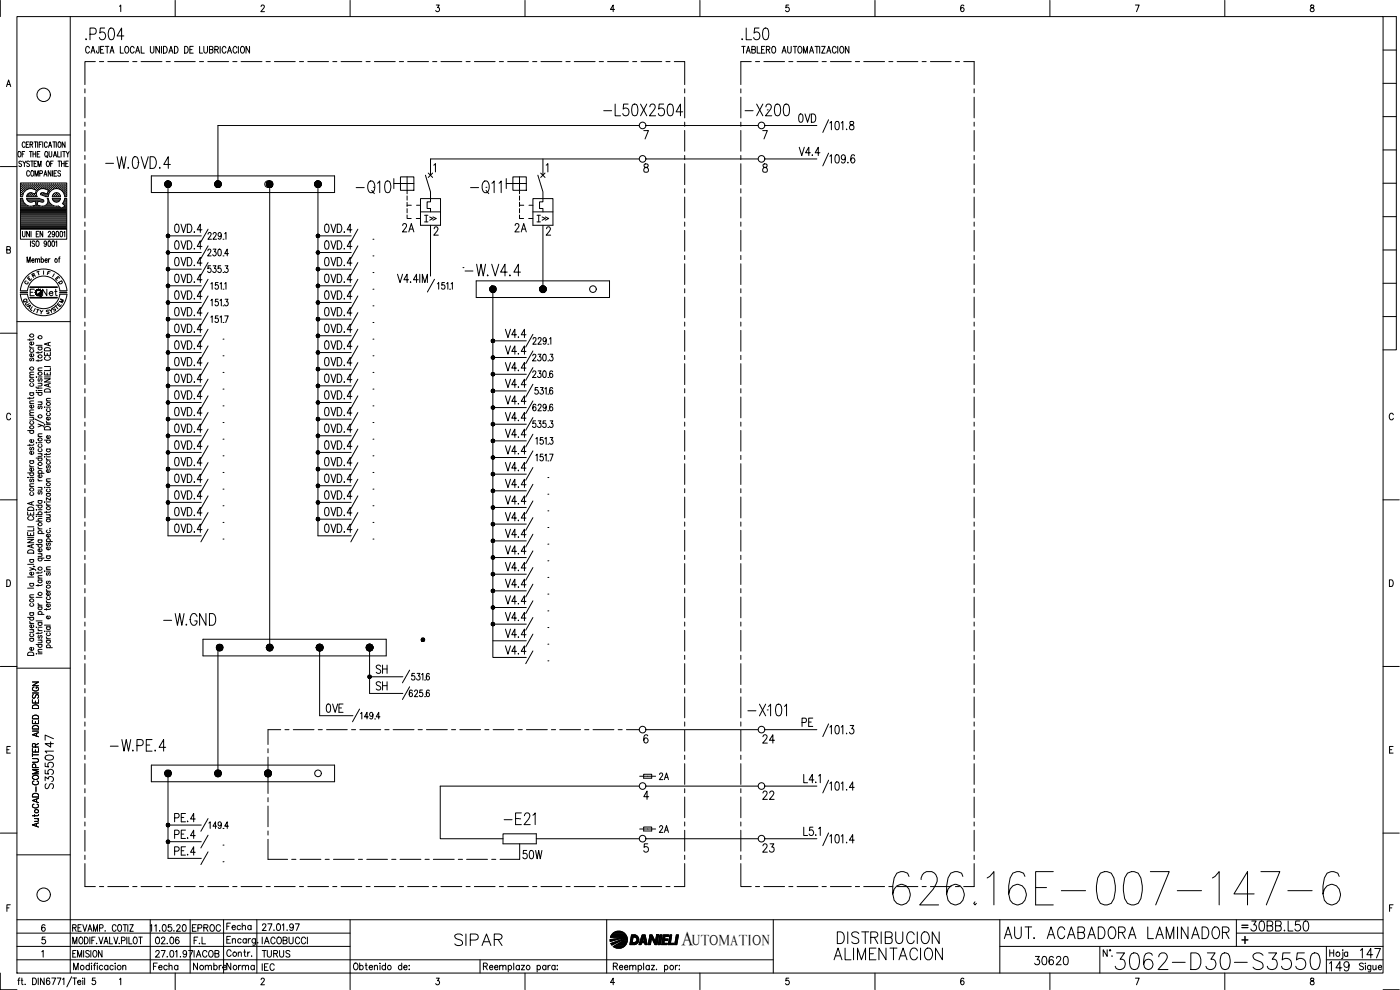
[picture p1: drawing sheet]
<svg xmlns="http://www.w3.org/2000/svg" width="420mm" height="297mm" viewBox="0 0 420 297" stroke-linecap="round" stroke-linejoin="round" font-family="sans-serif">
<defs><g id="words">
<text font-size="15" x="266.7" y="272.7">626.16E-007-147-6</text>
<text font-size="8.8" x="333.4" y="292.1">3062-D30-S3550</text>
<g font-size="7.5">
<text x="105.8" y="59.3">-Q10</text>
<text x="140.1" y="59.3">-Q11</text>
</g>
<g font-size="7.1">
<text x="24.3" y="13.1">.P504</text>
<text x="221.2" y="13.1">.L50</text>
<text x="179.9" y="36">-L50X2504</text>
<text x="222.2" y="36">-X200</text>
<text x="30.3" y="51.9">-W.0VD.4</text>
<text x="138.3" y="84">-W.V4.4</text>
<text x="48" y="188.7">-W.GND</text>
<text x="223.3" y="215.9">-X101</text>
<text x="31.7" y="226.5">-W.PE.4</text>
<text x="149.9" y="248.7">-E21</text>
<text x="135.1" y="285">SIPAR</text>
<text x="250.1" y="284.3">DISTRIBUCION</text>
<text x="300.2" y="282.9">AUT. ACABADORA LAMINADOR</text>
<text x="249.1" y="289.3">ALIMENTACION</text>
</g>
<g font-size="6.2">
<text x="374.3" y="280.5">30BB.L50</text>
<text x="397.9" y="292.5">149</text>
<text x="407.1" y="288.6">147</text>
</g>
<text font-size="5.9" x="204.6" y="283.4">A</text>
<g font-size="5.7">
<text x="238.5" y="37.7">0VD</text>
<text x="238.5" y="48">V4.4</text>
<text x="119.6" y="70.9">2A</text>
<text x="153.5" y="70.9">2A</text>
<text x="150.3" y="102.7">V4.4</text>
<text x="150.3" y="107.6">V4.4</text>
<text x="150.3" y="112.5">V4.4</text>
<text x="150.3" y="117.5">V4.4</text>
<text x="150.3" y="122.4">V4.4</text>
<text x="150.3" y="127.4">V4.4</text>
<text x="150.3" y="137.6">V4.4</text>
<text x="150.3" y="142.5">V4.4</text>
<text x="150.3" y="147.5">V4.4</text>
<text x="150.3" y="152.4">V4.4</text>
<text x="150.3" y="157.3">V4.4</text>
<text x="150.3" y="162.6">V4.4</text>
<text x="150.3" y="167.6">V4.4</text>
<text x="150.3" y="172.5">V4.4</text>
<text x="150.3" y="177.4">V4.4</text>
<text x="150.3" y="182.4">V4.4</text>
<text x="150.3" y="187.3">V4.4</text>
<text x="150.3" y="192.6">V4.4</text>
<text x="150.3" y="197.6">V4.4</text>
<text x="111.8" y="203.2">SH</text>
<text x="111.8" y="208.1">SH</text>
<text x="96.7" y="214.8">0VE</text>
<text x="239.5" y="219.1">PE</text>
<text x="227.5" y="224">24</text>
<text x="16.9" y="237.8" transform="rotate(-90 16.9 237.8)">S3550147</text>
<text x="227.5" y="240.9">22</text>
<text x="51.2" y="247.6">PE.4</text>
<text x="51.2" y="257.9">PE.4</text>
<text x="51.2" y="252.9">PE.4</text>
<text x="227.5" y="256.8">23</text>
<text x="155.6" y="258.9">50W</text>
<text x="309.4" y="290.7">30620</text>
</g>
<g font-size="5.3">
<text x="61" y="73">229</text>
<text x="61" y="78">230</text>
<text x="11.6" y="90">Net</text>
<text x="158.7" y="114.7">230</text>
<text x="158.7" y="124.5">629</text>
<text x="158.7" y="129.5">535</text>
<text x="121.7" y="210.3">625</text>
<text x="106.9" y="217">149</text>
<text x="196.5" y="235.3">2A</text>
<text x="61.4" y="249.8">149</text>
<text x="56.4" y="280.8">EPROC</text>
<text x="77.6" y="288.6">TURUS</text>
</g>
<g font-size="4.9">
<text x="61" y="82.9">535</text>
<text x="62.1" y="87.8">151</text>
<text x="130.2" y="87.8">151</text>
<text x="158.7" y="104.4">229</text>
<text x="158.7" y="109.4">230</text>
<text x="159.5" y="134.4">151</text>
<text x="159.5" y="139.3">151</text>
<text x="196.5" y="250.8">2A</text>
<text x="66.7" y="280.1">Fecha</text>
<text x="44.8" y="292.1">Fecha</text>
<text x="56.8" y="292.1">Nombre</text>
<text x="66.7" y="292.1">Norma</text>
</g>
<text font-size="4.4" x="207.8" y="283.4">UTOMATION</text>
<g font-size="4">
<text x="6.3" y="86.4">C</text>
<text x="8.5" y="84.3">R</text>
<text x="15.5" y="85.4">E</text>
<text x="16.2" y="86.4">D</text>
<text x="5.6" y="92.1">Q</text>
<text x="6.3" y="92.8">U</text>
<text x="7.1" y="93.8">A</text>
<text x="15.2" y="93.8">T</text>
<text x="16.6" y="92.1">M</text>
</g>
<text font-size="3.5" x="371.5" y="279.4">=</text>
</g></defs>
<!-- layer: XR-FG100|CART -->
<g fill="none" stroke="#000" stroke-width=".3">
<path d="M.1 .1v4.9M5.1 5h410v287h-410zM21.1 5v287M35.9 1.9l.3-.4v2M52.6 .1v4.9M78.4 2l.3-.5 .5 .1 .1 .3-1 1.6h1.1M105.1 .1v4.9M130.9 1.5h.9l-.5 .8a.6 .6 0 0 1 .5 .9 .6 .6 0 0 1-1-.1M157.6 .1v4.9M184.4 2.8h-1.2l.8-1.3v2M210.1 .1v4.9M236.7 1.5h-.8l-.1 .9a.62 .62 0 0 1 1 0 .62 .62 0 0 1-.1 .9 .62 .62 0 0 1-.9-.2"/>
<path d="M262.6 .1v4.9M289.3 1.8l-.4-.3a1.1 1.1 0 0 0-.6 1 1.1 1.1 0 0 0 .6 1 .59 .59 0 0 0 .4-.9 .59 .59 0 0 0-.9-.1l-.1 .3M315.1 .1v4.9M340.7 1.5h1.2l-.8 2M367.6 .1v4.9M393.4 1.6v.5a.75 .75 0 0 1 .9 .5 .75 .75 0 0 1-.3 .9 .65 .65 0 0 1-.8-.7 .65 .65 0 0 1 .9-.5l.2-.3-.1-.4zM415.1 5h4v100h-4M415.1 15h4M1.9 26l.7-2 .6 2M2.2 25.3h.8M415.1 35h4M415.1 25h4"/>
<path d="M.1 50h5M5.1 40.5h16M5.6 45.5h.1a.86 .86 0 0 1 .6 .8 .86 .86 0 0 1-.6 .8 1.2 1.2 0 0 1-.1-1.6zM6.2 56.8h.1M6.2 56.2h.1M6.2 55.6h.1M6.2 57.5h.1M6.2 58.1h.1M6.2 58.7h.1M6.2 59.7h.4M6.4 57.1h.2M6.4 56.5h.2"/>
<path d="M6.4 55.9h.2M6.4 55.2h.2M6.4 57.8h.2M6.4 58.4h.2M6.5 48.5a.42 .42 0 0 0-.7-.1 .42 .42 0 0 0 .1 .7l.3 .1a.43 .43 0 0 1 .2 .7 .43 .43 0 0 1-.7-.2M6.5 55.1v.2M6.5 55.8v.2M6.5 56.4v.2M6.5 57.1v.1M6.5 57.7v.2M6.5 58.3v.2M6.6 46.2h.5"/>
<path d="M6.7 56.8h.2M6.7 56.2h.2M6.7 55.6h.2M6.7 57.5h.2M6.8 48.3l.5 .8 .5-.8M6.8 58l-.1 .1M6.8 55.5v.1M6.8 56.1v.1M6.8 56.8v.1M6.8 57.4v.1M7 58.2l-.2 .8h-.7v-4.1h13.9v4.1h-.6l-.2-.8M7.1 57.1h.1"/>
<path d="M7.1 56.5h.1M7.1 55.9h.1M7.1 55.2h.1M7.2 55.1v.2M7.2 55.8v.2M7.2 56.4v.2M7.2 57.1v.1M7.3 49.1v.9M7.4 56.8h.1M7.4 56.2h.1M7.4 55.6h.1M7.4 45.5h-.8v1.6"/>
<path d="M7.5 55.5v.1M7.5 56.1v.1M7.5 56.8v.1M7.5 43l-.3-.4a.86 .86 0 0 0-.6 .8 .86 .86 0 0 0 .6 .8l.3-.4M7.7 56.5h.2M7.7 55.9h.2M7.7 55.2h.2M7.8 55.1v.2M7.8 55.8v.2M7.8 56.4v.2M7.9 43.3h.5M8 59.5l3.9 .1"/>
<path d="M8 56.8h.1M8 56.2h.2M8 55.6h.2M8 59.5l.1 .3M8.1 59.8l.4 .6 .6 .2 1.4-.3 .3 1.2-.9 .3M8.1 55.5v.1M8.1 56.1v.1M8.1 56.8h.1M8.1 58.7l-.1 .3M8.1 59.7h3.7M8.2 58.7h.1M8.3 56.5h.2"/>
<path d="M8.3 55.9h.2M8.3 55.2h.2M8.3 58.4h.2M8.4 55.1v.2M8.4 55.8v.2M8.4 56.4v.2M8.4 58.3v.2M8.6 56.2h.2M8.6 55.6h.2M8.6 58.7h.2M8.7 42.6h-.8v1.6h.8M8.7 58.1h.1"/>
<path d="M8.7 55.5v.1M8.7 56.1v.1M8.7 58.7v.1M8.8 51.6l-.2-.4a.88 .88 0 0 0-.6 .8 .88 .88 0 0 0 .6 .9l.2-.4M8.8 48.5l-.2-.2-.6 .2 .1 .5 .6 .3 .1 .4-.2 .3-.6-.3M8.8 45.5h.9M9 56.5h.1M9 55.9h.1M9 55.2h.1M9 58.4h.1M9 43.3h.7v-.6l-.7-.1v1.6M9.1 55.1v.2"/>
<path d="M9.1 55.8v.2M9.1 56.4v.1M9.1 58.3v.2M9.2 48.3h.8M9.2 45.5v1.6M9.3 56.2h.1M9.3 55.6h.1M9.3 58.1h.1M9.3 58.7h.1M9.4 55.5v.1M9.4 56.1v.1M9.4 58v.2"/>
<path d="M9.4 58.7v.1M9.4 51.3l.2-.1a.86 .86 0 0 1 .6 .8 .86 .86 0 0 1-.6 .9 1.2 1.2 0 0 1-.2-1.6zM9.4 43.3l.4 .9M9.6 57.9l.9 .3 .4-1.1-1-.4a2.48 2.48 0 0 0-3 1.5M9.6 57.9h-.8l-.7 .8M9.6 56.5h.2M9.6 55.9h.2M9.6 55.2h.2M9.6 58.4h.2M9.6 48.3v1.7M9.7 55.1v.2M9.7 55.8v.2"/>
<path d="M9.7 56.4v.1M9.7 58.3v.2M9.9 56.2h.2M9.9 55.6h.2M9.9 58.7h.2M9.9 46.2h.8M9.9 45.5v1.6M10 58.2h.1M10 55.5v.1M10 56.1v.1M10 58.7v.1M10.2 56.5h.2"/>
<path d="M10.2 55.9h.2M10.2 55.2h.2M10.2 58.4h.2M10.2 49.1h.5M10.2 42.6h.9M10.3 55.1v.2M10.3 55.8v.2M10.3 56.4v.2M10.3 58.3v.2M10.5 52.9v-1.7l.5 1.7 .5-1.7v1.7M10.5 56.2h.2M10.5 55.6h.2"/>
<path d="M10.5 58.7h.2M10.6 56.8h.1M10.6 55.5v.1M10.6 56.1v.1M10.6 58.7v.1M10.7 42.6v1.6M10.7 58.1h.1M10.7 45.5v1.6M10.9 56.5h.1M10.9 55.9h.1M10.9 55.2h.1M11 55.1v.2"/>
<path d="M11 55.8v.2M11 56.4v.2M11 48.3h-.8v1.7h.8M11 57.1h.1M11.2 56.8h.1M11.2 56.2h.1M11.2 55.6h.1M11.2 46.2h.5M11.3 55.5v.1M11.3 56.1v.1M11.3 56.8v.1M11.3 42.6v1.6"/>
<path d="M11.4 50v-1.7l.5 1.7 .4-1.7v1.7M11.5 56.5h.2M11.5 55.9h.2M11.5 55.2h.2M11.6 55.1v.2M11.6 55.8v.2M11.6 56.4v.2M11.8 43.3h.4M11.8 56.2h.2M11.8 55.6h.2M11.9 56.8l1.2-.2 1.4 .5-.4 1.1-.9-.3M11.9 55.5v.1"/>
<path d="M11.9 56.1v.1M11.9 56.8a1.5 1.5 0 0 0-.8 2.2h-3.1M11.9 59.6l1 .3 .3 .5-.4 .2-1.4-.3-.3 1.2 1.8 .4M11.9 52.1l.8-.2v-.6l-.8-.1v1.7M12 45.5h-.8v1.6h.8M12.1 56.5h.2M12.1 55.9h.2M12.1 55.2h.2M12.2 55.1v.2M12.2 55.8v.2M12.2 56.4v.2M12.3 58l-.1 .4 1.1 .4"/>
<path d="M12.4 56.2h.2M12.4 55.6h.2M12.4 58.1h.2M12.5 42.6h-.7v1.6M12.5 55.5v.1M12.5 56.1v.1M12.5 58v.2M12.8 56.5h.2M12.8 55.9h.2M12.8 55.2h.2M12.8 58.4h.2M12.8 42.6v1.6"/>
<path d="M12.9 55.1v.2M12.9 55.8v.2M12.9 56.4v.1M12.9 58.3v.2M13.1 56.2h.2M13.1 55.6h.2M13.1 58.1h.2M13.2 52.9l.4-1.7 .5 1.7M13.2 55.5v.1M13.2 56.1v.1M13.2 58v.2M13.2 57.9l-.9 .1"/>
<path d="M13.3 58.8l1.1 .2M13.3 52.3h.6M13.4 56.5h.2M13.4 55.9h.2M13.4 55.2h.2M13.4 58.4h.2M13.5 55.1v.2M13.5 55.8v.2M13.5 56.4v.2M13.5 58.3v.2M13.7 45.5h.1a.86 .86 0 0 1 .6 .8 .86 .86 0 0 1-.6 .8 1.09 1.09 0 0 1-.1-1.6zM13.7 56.2h.2"/>
<path d="M13.7 55.6h.2M13.7 58.7h.2M13.8 55.5v.1M13.8 56.1v.1M13.8 58.7v.1M14 46.8l.3 .5M14.1 56.5h.1M14.1 55.9h.1M14.1 55.2h.1M14.1 58.4h.1M14.1 48.4l.2-.1a.86 .86 0 0 1 .6 .9 .86 .86 0 0 1-.6 .8 1.09 1.09 0 0 1-.2-1.6zM14.1 55.1v.2"/>
<path d="M14.1 55.8v.2M14.1 56.4v.2M14.1 58.3v.2M14.2 43l-.3-.4a.88 .88 0 0 0-.6 .8 .88 .88 0 0 0 .6 .8l.3-.4M14.4 56.8h.1M14.4 56.2h.1M14.4 55.6h.1M14.4 58.1h.1M14.4 58.7h.1M14.4 59.5h-.2a1.59 1.59 0 0 1-1.3 2.4M14.4 55.5v.1M14.4 56.1v.1"/>
<path d="M14.4 56.8v.1M14.4 58v.2M14.5 59.5l.2 .7M14.5 57.5h.1M14.6 44.2l.4-1.6 .5 1.6M14.7 58.2l-.2 .8M14.7 57.1h.2M14.7 56.5h.2M14.7 55.9h.2M14.7 55.2h.2M14.7 57.8h.1M14.7 45.5l.1 1.3 .3 .3 .4-.3v-1.3"/>
<path d="M14.7 43.7h.6M14.8 55.1v.2M14.8 55.8v.2M14.8 56.4v.2M14.8 57.1v.1M14.8 57.7h.1M15 56.8h.2M15 56.2h.2M15 55.6h.2M15.1 55.5v.1M15.1 56.1v.1M15.1 56.8v.1"/>
<path d="M15.2 49.1h.5M15.3 51.2v1.7l-.8-1.7v1.7M15.3 56.5h.2M15.3 55.9h.2M15.3 55.2h.2M15.4 55.1v.2M15.4 55.8v.2M15.4 56.4v.2M15.6 56.8h.1M15.6 56.2h.2M15.6 55.6h.2M15.7 59.5h2.5l-.4 .7"/>
<path d="M15.7 55.5v.1M15.7 56.1v.1M15.7 56.8h.1M15.7 59.5l.1 .3M15.7 51.2v1.7M15.8 59.8l.8 .8h.7l.6-.4M15.8 58.7l-.1 .3M15.8 59.7h2.2M15.8 42.6h.9M16 48.3h-.8v1.7M16 56.5h.1M16 55.9h.1"/>
<path d="M16 55.2h.1M16 47.1l.5-1.6 .5 1.6M16 55.1v.2M16 55.8v.2M16 56.4v.2M16.1 58.4l-.1 .1M16.2 52h.5M16.2 46.6h.6M16.3 56.2h.1M16.3 55.6h.1M16.3 58.7h.1M16.3 42.6v1.6"/>
<path d="M16.3 55.5v.1M16.3 56.1v.1M16.3 58.1v.1M16.3 58.7v.1M16.4 58.1h.1M16.6 56.5h.2M16.6 55.9h.2M16.6 55.2h.2M16.6 58.4h.2M16.7 55.1v.2M16.7 55.8v.2M16.7 56.4v.1"/>
<path d="M16.7 58.3v.2M16.9 56.2h.2M16.9 55.6h.2M16.9 58.1h.2M16.9 58.7h.2M16.9 42.6v1.6M17 55.5v.1M17 56.1v.1M17 58v.2M17 58.7v.1M17 51.2h-.8v1.7h.8M17.2 56.5h.2"/>
<path d="M17.2 55.9h.2M17.2 55.2h.2M17.2 58.4h.2M17.3 45.5v1.6h.7M17.3 55.1v.2M17.3 55.8v.2M17.3 56.4v.1M17.3 58.3v.2M17.4 48.3h.8M17.5 42.8l.2-.2a.86 .86 0 0 1 .7 .8 .86 .86 0 0 1-.7 .8l-.3-.4zM17.5 56.2h.2M17.5 55.6h.2"/>
<path d="M17.5 58.7h.2M17.6 55.5v.1M17.6 56.1v.1M17.6 58.7v.1M17.8 48.3v1.7M17.8 58.2l.4 .8h-2.5M17.9 58.2l-.6-.3h-.7l-.8 .8M17.9 56.5h.1M17.9 55.9h.1M17.9 55.2h.1M17.9 55.1v.2M17.9 55.8v.2"/>
<path d="M17.9 56.4v.2M18.2 51.5a.41 .41 0 0 0-.7-.2 .41 .41 0 0 0 .1 .6l.3 .2a.43 .43 0 0 1 .2 .7 .43 .43 0 0 1-.7-.2M18.2 56.8h.1M18.2 56.2h.1M18.2 55.6h.1M18.2 55.5v.1M18.2 56.1v.1M18.2 56.8v.1M18.3 45.5v1.6M18.5 49.1h.8M18.5 48.3v1.7M18.5 56.5h.2"/>
<path d="M18.5 55.9h.2M18.5 55.2h.2M18.6 57.1h.1M18.6 55.1v.2M18.6 55.8v.2M18.6 56.4v.2M18.7 57.4l.5 .8M18.7 57.4a2.47 2.47 0 0 0-4.1 .8M18.8 56.8h.2M18.8 56.2h.2M18.8 55.6h.2M18.8 45.5h.8"/>
<path d="M18.9 57.5h.1M18.9 55.5v.1M18.9 56.1v.1M18.9 56.8v.1M18.9 57.4h.1M19.1 57.1h.2M19.1 56.5h.2M19.1 55.9h.2M19.1 55.2h.2M19.1 57.8h.2M19.2 45.5v1.6M19.2 55.1v.2"/>
<path d="M19.2 55.8v.2M19.2 56.4v.2M19.2 57.1v.1M19.2 57.7v.2M19.3 48.3v1.7M19.4 56.8h.2M19.4 56.2h.2M19.4 55.6h.2M19.4 57.5h.2M19.4 58.1h.2M19.5 58.7h.1M19.5 42.6v1.6l-.8-1.6v1.6"/>
<path d="M19.5 55.5v.1M19.5 56.1v.1M19.5 56.8v.1M19.5 57.4v.1M19.5 58v.2M19.5 58.7v.1M19.5 59.7h.4M19.7 49.1h.5M19.8 57.1h.1M19.8 56.5h.1M19.8 55.9h.1M19.8 55.2h.1"/>
<path d="M19.8 57.8h.1M19.8 58.4h.1M19.9 45.5l.4 .7 .5-.7M19.9 55.1v.2M19.9 55.8v.2M19.9 56.4v.2M19.9 57.1v.1M19.9 57.7v.2M19.9 58.3v.2M20.3 46.2v.9M20.5 48.3h-.8v1.7h.8M415.1 55h4"/>
<path d="M415.1 45h4M2 75l1-.2v-.7l-1-.1v2l1-.1 .1-.6-.3-.3M6.1 68.8v3h13.9v-3M6.2 64.4h13.7M6.2 64.1h13.7M6.2 63.8h13.7M6.2 63.5h13.7M6.2 63.1h13.7M6.2 62.9h13.7M6.2 62.5h12.1M6.2 62.2h11.7M6.2 61.9h2.3"/>
<path d="M6.2 61.6h1.6M6.2 61.2h1.3M6.2 60.9h1M6.2 60.6h.8M6.2 60.3h.6M6.2 60h.5M6.2 64.8h13.7M6.2 65.1h13.7M6.2 65.4h13.7M6.2 65.7h13.7M6.2 66h13.7M6.2 66.3h13.7"/>
<path d="M6.2 66.7h13.7M6.2 67h13.7M6.2 67.3h13.7M6.2 67.6h13.7M6.2 67.9h13.7M6.2 68.2h13.7M6.2 68.6h13.7M6.7 69.4l.1 1.4 .3 .3 .4-.3v-1.4M6.9 60.2l.2 .5a2.5 2.5 0 0 0 2.9 1.1M7 60.2l-.3-.7h-.6v9.3h13.9v-9.3h-.6l-.2 .7M8.1 78.7v-1.6l.5 1.6 .5-1.6v1.6M8.3 60h4.4"/>
<path d="M8.5 60.3h1.7M8.8 69.4v1.7l-.8-1.7v1.7M9.1 72.3v1.6M9.3 69.4v1.7M9.5 78.1h.7l-.1-.4a.5 .5 0 0 0-.6 .5 .5 .5 0 0 0 .6 .5l.1-.2M9.9 61.9h2.1M10.4 72.5a.41 .41 0 0 0-.6-.2 .41 .41 0 0 0 0 .7l.5 .2 .1 .5-.3 .2-.5-.2M10.6 78l.3-.4 .3 .1 .1 1M10.6 77.6v1.1M10.6 60.3h.7M10.7 60.6h.6M10.8 60.9h.4"/>
<path d="M10.8 61.6h.3M10.9 70.2h.5M10.9 61.2h.2M11 72.4l.1-.1a.86 .86 0 0 1 .6 .8 .86 .86 0 0 1-.6 .8 1.2 1.2 0 0 1-.1-1.5zM11.3 78l.3-.4 .3 .1v1M11.7 69.4h-.8v1.7h.8M11.8 60.3h1.3M12.4 77.9l.1-.2a.46 .46 0 0 1 .6 .5 .46 .46 0 0 1-.7 .3M12.4 77.1v1.6M12.8 69.4v1.7l-.8-1.7v1.7M13.4 61.9h2.8M13.5 78.1h.7l-.1-.4a.5 .5 0 0 0-.6 .5 .5 .5 0 0 0 .6 .5l.1-.2"/>
<path d="M13.9 61.6h1.6M14 72.8l-.2 .4a.45 .45 0 0 1-.6-.4 .45 .45 0 0 1 .6-.4l.2 .4-.2 1.1-.5-.2M14.2 61.2h1M14.4 60.9h.5M14.5 69.8l.2-.4 .5 .3-.8 1.4h.8M14.5 60.6h.2M14.5 60.3h.1M14.6 72.4l.1-.1a.96 .96 0 0 1 0 1.6l-.3-.3zM14.6 77.6v1.1M14.6 60.2l.2 .5a2.51 2.51 0 0 0 2.7 1.1l.9 .7 1.1-.6M15 77.6l-.3 .1-.1 .4M15.7 72.4l.2-.1a.96 .96 0 0 1 0 1.6l-.4-.7z"/>
<path d="M16 60h1.9M16.2 60.3h1.4M16.4 70l-.2 .3a.42 .42 0 0 1-.6-.4 .42 .42 0 0 1 .7-.2v1.1l-.3 .3-.3-.3M16.7 72.6l.3-.3v1.6M17 69.5l.1-.1a.96 .96 0 0 1 0 1.7l-.3-.3zM17.6 77.6h.4M18 77.1l-.2 .1-.1 1.5M18.2 69.5l.1-.1a.96 .96 0 0 1 0 1.7l-.3-.3zM18.5 62.5h1.4M18.7 61.1l.8 .7M19 60.9h.9M19 62.2h.9"/>
<path d="M19 61.2h.9M19.1 69.7l.3-.3v1.7M19.2 60.6h.7M19.2 60.2l-.5 .9M19.3 61.6h.6M19.3 60.3h.6M19.4 60h.5M19.6 61.9h.3M415.1 75h4M415.1 65h4M.1 100h5M5.1 96.5h16"/>
<path d="M6.1 88.2a7 7 0 0 0 7 6.5 7 7 0 0 0 7-6.5M6.1 87.2a7 7 0 0 1 7-6.5 7 7 0 0 1 7 6.5M8.2 88.2a4.9 4.9 0 0 0 4.9 4.4 4.9 4.9 0 0 0 4.9-4.4M8.2 87.2a4.9 4.9 0 0 1 4.9-4.4 4.9 4.9 0 0 1 4.9 4.4M9 89.2h8.1M9 89.4h8.1M9 86.3h8.1M9 86.1h8.1M9.1 89.3h8M9.1 86.2h8M10.3 86.8h-1.2v1.9M11 92.8l.7 .2"/>
<path d="M12.1 93.1l.3 .5 .5-.4M12.4 93.6l-.1 .6M13.1 81.3v1M415.1 95h4M415.1 85h4M8.9 103.8l.1 .4 .4 .2M8.9 101.7v.5M8.9 119.2v.5M8.9 117.8h1.2M8.9 113.2h1.2M8.9 104.4h1.2M9.2 117.8a.49 .49 0 0 0 0 .7 .49 .49 0 0 0 .7 0 .49 .49 0 0 0 0-.7"/>
<path d="M9.2 115a.51 .51 0 0 0 0 .8 .51 .51 0 0 0 .7 0 .51 .51 0 0 0 0-.8M9.2 107.5l-.3 .3 .1 .4h.4l.2-.6 .3-.1 .2 .3-.2 .5M9.2 104.8a.51 .51 0 0 0 0 .8 .51 .51 0 0 0 .7 0 .51 .51 0 0 0 0-.8M9.9 106.2a.51 .51 0 0 1 0 .7 .51 .51 0 0 1-.7 0 .51 .51 0 0 1-.1-.7h.3v.8M9.9 102.6a.5 .5 0 0 1 0 .7 .5 .5 0 0 1-.7 0 .5 .5 0 0 1 .1-.7h.1v.9M10.1 119.2l-.1 .3h-1.7M10.1 112.4l-1.1 .1-.1 .4 .4 .3M10.1 111.7h-1.1l-.1 .4 .4 .3M10.1 101.6l-.3 .4h-1.5M10.8 117.2h.2zM10.8 116.1l.4 .3h1.4M10.8 113.1h.2z"/>
<path d="M10.8 117.8h1.8M10.8 103.6h1.8M11.4 113.1h1.2M11.4 105.5v.5M11.4 107.9v.5M11.4 116.1v.6M11.4 117.2h1.2M11.4 115h1.2M11.4 111.2h1.2M11.4 104.1h1.2M11.7 117.8a.51 .51 0 0 0 0 .7 .51 .51 0 0 0 .7 0 .51 .51 0 0 0 0-.7M11.7 113.6l-.3 .3 .3 .5 .4-.7h.4l.1 .4-.2 .3"/>
<path d="M11.7 104.1a.51 .51 0 0 0 0 .8 .51 .51 0 0 0 .7 0 .51 .51 0 0 0 0-.8M12.3 115l.3 .3-.1 .4-1.1 .1M12.6 110.4l-1.1 .1-.1 .4 .4 .3M12.6 107.9l-.3 .3h-1.5M12.6 105.4l-.3 .4h-1.5M13.3 113.7h1.8l-1.8 .9h1.8M13.3 111.6v.9h1.8v-.9M13.3 105.7v.9h1.8v-.9M13.3 113.1h1.8M13.3 110h1.8M13.4 117a.96 .96 0 0 1 1.1-.3 .96 .96 0 0 1 .6 .9h-1.8zM13.4 104.6a.96 .96 0 0 1 1.1-.3 .96 .96 0 0 1 .6 1h-1.8z"/>
<path d="M13.8 107a.54 .54 0 0 0-.5 .7 .54 .54 0 0 0 .7 .4h.4a.54 .54 0 0 0 .7-.4 .54 .54 0 0 0-.4-.7M14.2 106v.6M14.2 112v.5M14.5 102.9v.7M14.5 115.3v.7M15.1 119.5l-1.1 .1-.1 .4 .4 .3M15.1 115l-1.8 .6 1.8 .6M15.1 110.3v.9h-1.8M15.1 102.7l-1.8 .5 1.8 .6M3.2 124.4a.61 .61 0 0 0-.8-.4 .61 .61 0 0 0-.4 .7v.5a.61 .61 0 0 0 .4 .8 .61 .61 0 0 0 .8-.5M8.3 129.2h1.8M8.9 139.5l.1 .4 .4 .2"/>
<path d="M8.9 138.2h1.2M8.9 133.3v.5M8.9 125.2h1.2M8.9 124.6h1.2M8.9 121.1h1.2M9.2 138.2a.49 .49 0 0 0 0 .8 .49 .49 0 0 0 .7 0 .49 .49 0 0 0 0-.8M9.2 134.2l-.3 .3 .3 .5 .4-.7h.4l.1 .4-.2 .3M9.2 129.2a.51 .51 0 0 0 0 .7 .51 .51 0 0 0 .7 0 .51 .51 0 0 0 0-.7M9.2 126.4a.51 .51 0 0 0 0 .8 .51 .51 0 0 0 .7 0 .51 .51 0 0 0 0-.8M9.8 125.2l.3 .3-.1 .4-1.1 .1M9.9 135.5a.5 .5 0 0 1 0 .7 .5 .5 0 0 1-.7 0 .5 .5 0 0 1 .1-.7h.1v.8M9.9 131.9a.5 .5 0 0 1 0 .7 .5 .5 0 0 1-.7 0 .5 .5 0 0 1 .1-.7h.1v.9"/>
<path d="M9.9 121.6l.1 .1a.53 .53 0 0 1-.5 .7 .53 .53 0 0 1-.4-.8h.3v.8M10.1 133.2l-.3 .4h-1.5M10.1 123.8l-1.1 .1-.1 .3 .4 .4M10.1 123l-1.1 .1-.1 .3 .4 .4M10.1 120.3l-1.1 .1-.1 .4 .4 .3M10.5 125.7l2.7 1.3M10.8 132.8h.2zM10.8 137.4h1.8M11.4 127.2l1.2 .5-1.2 .4M11.4 136.1h1.2M11.4 132.8h1.2M11.4 131h1.2"/>
<path d="M11.4 120.6h1.2M11.7 137.4a.49 .49 0 0 0 0 .7 .49 .49 0 0 0 .7 0 .49 .49 0 0 0 0-.7M11.7 134.6a.51 .51 0 0 0 0 .8 .51 .51 0 0 0 .7 0 .51 .51 0 0 0 0-.8M11.7 133.3a.51 .51 0 0 0 0 .8 .51 .51 0 0 0 .7 0 .51 .51 0 0 0 0-.8M11.7 121.8l-.3 .3 .1 .5h.4l.2-.7 .3-.1 .2 .3-.2 .5M12.3 136.1l.3 .4-.1 .3-1.1 .1M12.3 120.6l.3 .4-.1 .3-1.1 .1M12.6 130.2h-1.1l-.1 .4 .4 .4M12.6 127.7l.5 .2 .1 .3M13.3 127.4h.2zM13.3 132.1h1.8M13.4 137.1h.1"/>
<path d="M13.4 128.3a.96 .96 0 0 1 1.1-.3 .96 .96 0 0 1 .6 1h-1.8zM13.4 122.2h.1M13.9 137.5l.1 .3 .4 .2M13.9 126.4l.1 .3 .4 .2M13.9 136v.6M13.9 138h1.2M13.9 137.1h1.2M13.9 134.7h1.2M13.9 127.4h1.2M13.9 126.9h1.2M13.9 122.2h1.2M13.9 120.3h1.2"/>
<path d="M14.2 139.7l-.3 .3 .3 .5 .4-.7h.4l.1 .4-.2 .3M14.2 138.5l-.2 .1a.52 .52 0 0 0 .6 .7 .52 .52 0 0 0 .3-.8M14.2 134.7l-.2 .2a.52 .52 0 0 0 .6 .7 .52 .52 0 0 0 .3-.9M14.2 132.1l-.2 .1a.52 .52 0 0 0 .6 .7 .52 .52 0 0 0 .3-.8M14.2 123.9l-.2 .1a.52 .52 0 0 0 .6 .8 .52 .52 0 0 0 .3-.9M14.2 122.6a.49 .49 0 0 0 0 .7 .49 .49 0 0 0 .7 0 .49 .49 0 0 0 0-.7M14.9 130.7l.1 .2a.52 .52 0 0 1-.5 .7 .52 .52 0 0 1-.4-.8l.3-.1v.9M14.9 125.2l.1 .1a.52 .52 0 0 1-.5 .7 .52 .52 0 0 1-.4-.7l.3-.1v.8M15.1 136l-.3 .3h-1.5M418.2 124.4a.63 .63 0 0 0-.8-.4 .63 .63 0 0 0-.5 .7v.5a.63 .63 0 0 0 .5 .8 .63 .63 0 0 0 .8-.5M.1 150h5M8.3 159.7v1h1.8v-1"/>
<path d="M8.3 153.6v.9h1.8v-.9M8.3 143.2h.2zM8.3 158.1h1.8M8.3 141.9h1.8M8.4 152.4a.96 .96 0 0 1 1.1-.2 .96 .96 0 0 1 .6 .9h-1.8zM8.8 155a.57 .57 0 0 0-.5 .7 .57 .57 0 0 0 .7 .4h.4a.56 .56 0 0 0 .7-.5 .56 .56 0 0 0-.4-.6M8.9 146h1.2M8.9 143.2h1.2M8.9 140.1h1.2M9.2 147.8a.51 .51 0 0 0 0 .7 .51 .51 0 0 0 .7 0 .51 .51 0 0 0 0-.7M9.2 143.7l-.3 .3 .1 .5h.4l.2-.7 .3-.1 .2 .3-.2 .6M9.2 141.9a.49 .49 0 0 0 0 .7 .49 .49 0 0 0 .7 0 .49 .49 0 0 0 0-.7"/>
<path d="M9.2 154v.5M9.5 150.7v.7M9.9 140.5a.5 .5 0 0 1 0 .7 .5 .5 0 0 1-.7 0 .5 .5 0 0 1 .1-.7h.1v.9M10.1 158.4v.9h-1.8M10.1 150.5l-1.8 .6 1.8 .5M10.1 145.1l-1.1 .1-.1 .4 .4 .4M10.8 154.9h.2zM10.8 152.9h.2zM10.8 151.6h1.8M10.8 156.4h1.8M10.8 154.4h1.8M11.4 158.1l.1 .4 .4 .2"/>
<path d="M11.4 143.7l.1 .3 .4 .3M11.4 140.1l.1 .3 .4 .2M11.4 146.2h1.2M11.4 158.7h1.2M11.4 154.9h1.2M11.4 152.9h1.2M11.4 150.2h1.2M11.4 144.3h1.2M11.4 142h1.8M11.4 140.6h1.2M11.7 154.4a.51 .51 0 0 1 0-.7 .51 .51 0 0 1 .7 0 .51 .51 0 0 1 0 .7M11.7 151.6l-.2 .1a.52 .52 0 0 0 .6 .7 .52 .52 0 0 0 .3-.8"/>
<path d="M11.7 150.2a.49 .49 0 0 0 0 .7 .49 .49 0 0 0 .7 0 .49 .49 0 0 0 0-.7M11.7 147.5l-.3 .3 .1 .4h.4l.2-.6 .3-.1 .2 .3-.2 .5M11.7 142a.51 .51 0 0 1 0-.7 .51 .51 0 0 1 .7 0 .51 .51 0 0 1 0 .7M12.3 146.2l.3 .4-.1 .4-1.1 .1M12.4 142.4a.5 .5 0 0 1 0 .8 .5 .5 0 0 1-.7 0 .5 .5 0 0 1 .1-.8h.1v.9M12.6 155.6h-1.1l-.1 .4 .4 .4M13.3 150.6h.2zM13.3 146.2h.2zM13.9 151l.1 .4 .4 .2M13.9 153.4v.5M13.9 155.7h1.2M13.9 154.5h1.2"/>
<path d="M13.9 151.6h1.2M13.9 150.6h1.2M13.9 148.1h1.2M13.9 146.2h1.2M13.9 144.4h1.2M14.2 159l-.2 .2a.51 .51 0 0 0 .6 .7 .51 .51 0 0 0 .3-.9M14.2 155.7l-.2 .2a.51 .51 0 0 0 .6 .7 .51 .51 0 0 0 .3-.9M14.2 148.1a.49 .49 0 0 0 0 .7 .49 .49 0 0 0 .7 0 .49 .49 0 0 0 0-.7M14.2 146.8l-.2 .1a.52 .52 0 0 0 .6 .7 .52 .52 0 0 0 .3-.8M14.8 154.5l.3 .3-.1 .4-1.1 .1M14.9 140.9l.1 .1a.52 .52 0 0 1-.5 .8 .52 .52 0 0 1-.4-.8l.3-.1v.9M15 158.5l-.1 .1"/>
<path d="M15.1 153.4l-.3 .3h-1.5M15.1 149.3v.8l-1.2-.8v.8M15.1 143.7h-1.1l-.1 .4 .4 .3M415.1 150h4.8M2 174a1 1 0 0 1 1.2 1 1 1 0 0 1-1.2 1zM8.3 161.8h1.8l-1.8 1h1.8M8.3 176.5h1.8M8.3 173.1h1.8M8.3 169.3h1.8M8.3 161.2h1.8M8.4 165.3a.96 .96 0 0 1 1.1-.3 .96 .96 0 0 1 .6 1h-1.8zM8.9 170.3l1.2 .4-1.2 .4"/>
<path d="M8.9 179.2h1.2M8.9 175h1.2M8.9 167.9h1.2M9.2 175a.49 .49 0 0 0 0 .7 .49 .49 0 0 0 .7 0 .49 .49 0 0 0 0-.7M9.2 167.9a.51 .51 0 0 0 0 .7 .51 .51 0 0 0 .7 0 .51 .51 0 0 0 0-.7M9.2 160.1v.6M9.5 163.5v.7M9.9 171.7l.1 .1a.53 .53 0 0 1-.5 .7 .53 .53 0 0 1-.4-.8h.3v.8M10 169.9v.2v-.2l.5 .2M10.1 178.5h-1.1l-.1 .4 .4 .3M10.1 170.7l.5 .2 .1 .3M10.1 163.3l-1.8 .6 1.8 .6"/>
<path d="M10.8 179.2h1.8M10.8 163.4h1.8M11.4 171.6v.5M11.4 175.4v.5M11.4 174h1.2M11.4 173.5h1.2M11.4 167.5h1.8M11.4 166.1h1.2M11.4 162h1.2M11.4 160.1h1.8M11.7 174l-.2 .1a.52 .52 0 0 0 .6 .8 .52 .52 0 0 0 .3-.9M11.7 167.5a.49 .49 0 0 0 0 .7 .49 .49 0 0 0 .7 0 .49 .49 0 0 0 0-.7"/>
<path d="M11.7 163.4a.51 .51 0 0 0 0 .7 .51 .51 0 0 0 .7 0 .51 .51 0 0 0 0-.7M11.7 162a.49 .49 0 0 0 0 .7 .49 .49 0 0 0 .7 0 .49 .49 0 0 0 0-.7M11.7 160.1a.51 .51 0 0 1 0-.7 .51 .51 0 0 1 .7 0 .51 .51 0 0 1 0 .7M12.3 166.1l.3 .4-.1 .4h-1.1M12.4 164.7a.5 .5 0 0 1 0 .7 .5 .5 0 0 1-.7 0 .5 .5 0 0 1 .1-.7h.1v.9M12.6 175.3l-.3 .4h-1.5M12.6 172.7h-1.1l-.1 .4 .4 .4M12.6 171.5l-.3 .4h-1.5M13.3 171.4h.2zM13.3 168.2h1.8M13.9 176.8l.1 .4 .4 .2M13.9 177.4h1.2"/>
<path d="M13.9 171.4h1.2M13.9 170.8h1.2M13.9 166.8h1.2M13.9 162.5h1.8M14.2 179.1a.49 .49 0 0 0 0 .7 .49 .49 0 0 0 .7 0 .49 .49 0 0 0 0-.7M14.2 174.4l-.3 .3 .1 .4h.4l.2-.7h.3l.2 .3-.2 .4M14.2 171.8l-.3 .3 .1 .4h.4l.2-.6 .3-.1 .2 .3-.2 .5M14.2 166.8l-.2 .1a.52 .52 0 0 0 .6 .7 .52 .52 0 0 0 .3-.8M14.2 162.9l-.3 .3 .3 .5 .4-.7h.4l.1 .4-.2 .3M14.2 162.5a.49 .49 0 0 1 0-.7 .49 .49 0 0 1 .7 0 .49 .49 0 0 1 0 .7M14.9 177.8a.5 .5 0 0 1 0 .7 .5 .5 0 0 1-.7 0 .5 .5 0 0 1-.1-.6l.3-.1v.8M14.9 164.1l.1 .1a.53 .53 0 0 1-.5 .8 .53 .53 0 0 1-.4-.8l.3-.1v.9"/>
<path d="M14.9 160.3l.1 .1a.52 .52 0 0 1-.5 .8 .52 .52 0 0 1-.4-.8l.3-.1v.8M15.1 170.1l-1.1 .1-.1 .3 .4 .3M417 174a1.01 1.01 0 0 1 1.2 1 1.01 1.01 0 0 1-1.2 1zM.1 200h5M8.3 185.2h1.8M8.6 195.8a.93 .93 0 0 1 1.1-.1 .93 .93 0 0 1 .4 1h-1.8v-.5zM8.9 186.5l.1 .3 .4 .3M8.9 191.5h1.2M8.9 188.9h1.2M8.9 187.1h1.2M8.9 183.8h1.2M9.2 191.5a.51 .51 0 0 0 0 .8 .51 .51 0 0 0 .7 0 .51 .51 0 0 0 0-.8"/>
<path d="M9.2 190.2a.49 .49 0 0 0 0 .7 .49 .49 0 0 0 .7 0 .49 .49 0 0 0 0-.7M9.2 185.2a.49 .49 0 0 0 0 .7 .49 .49 0 0 0 .7 0 .49 .49 0 0 0 0-.7M9.2 183.8a.51 .51 0 0 0 0 .8 .51 .51 0 0 0 .7 0 .51 .51 0 0 0 0-.8M9.2 181.1l-.2 .1a.52 .52 0 0 0 .6 .7 .52 .52 0 0 0 .3-.8M9.8 188.9l.3 .4-.1 .4h-1.1M9.9 194.3a.5 .5 0 0 1 0 .7 .5 .5 0 0 1-.7 0 .5 .5 0 0 1 .1-.7h.1v.8M9.9 187.5a.5 .5 0 0 1 0 .7 .5 .5 0 0 1-.7 0 .5 .5 0 0 1 .1-.7h.1v.9M10.8 196.2h.2zM10.8 188.2h.2zM10.8 193.4h1.8M10.8 186.3h1.8M11.4 188.6l.1 .4 .4 .2"/>
<path d="M11.4 181l.1 .3 .4 .3M11.4 196.2h1.2M11.4 195.7h1.2M11.4 192.1h1.2M11.4 189.7v.5M11.4 189.2h1.2M11.4 188.2h1.2M11.4 186.8h1.2M11.4 184.3h1.8M11.4 182.1h1.2M11.4 181.6h1.2M11.7 193.4a.51 .51 0 0 0 0 .7 .51 .51 0 0 0 .7 0 .51 .51 0 0 0 0-.7"/>
<path d="M11.7 190.7l-.3 .3 .3 .5 .4-.8h.4l.1 .5-.2 .3M11.7 186.8a.51 .51 0 0 0 0 .7 .51 .51 0 0 0 .7 0 .51 .51 0 0 0 0-.7M11.7 184.3a.51 .51 0 0 1 0-.7 .51 .51 0 0 1 .7 0 .51 .51 0 0 1 0 .7M11.7 182.1l-.2 .1a.52 .52 0 0 0 .6 .8 .52 .52 0 0 0 .3-.9M12.3 192.1l.3 .3-.1 .4-1.1 .1M12.6 194.8l-1.1 .1-.1 .4 .4 .4M12.6 189.7l-.3 .3h-1.5M13.3 189.4h.2zM13.3 187.6h1.8M13.9 191.1l.1 .4 .4 .2M13.9 180.3l.1 .3 .4 .2M13.9 194.3h1.8"/>
<path d="M13.9 192.1h1.2M13.9 191.7h1.2M13.9 189.4h1.2M13.9 188.1h1.2M13.9 182.6v.5M13.9 180.8h1.2M14.2 194.3a.49 .49 0 0 1 0-.7 .49 .49 0 0 1 .7 0 .49 .49 0 0 1 0 .7M14.2 192.1l-.2 .2a.52 .52 0 0 0 .6 .7 .52 .52 0 0 0 .3-.9M14.2 189.9l-.2 .1a.52 .52 0 0 0 .6 .8 .52 .52 0 0 0 .3-.9M14.2 188.1l-.2 .1a.52 .52 0 0 0 .6 .7 .52 .52 0 0 0 .3-.8M14.9 184.8a.5 .5 0 0 1 0 .7 .5 .5 0 0 1-.7 .1 .5 .5 0 0 1-.1-.7l.3-.1v.9M14.9 181.3l.1 .1a.53 .53 0 0 1-.5 .7 .53 .53 0 0 1-.4-.8h.3v.8"/>
<path d="M15.1 182.5l-.3 .4h-1.5M415.1 200h4.8M5.1 200.5h16M9.7 216.1v1h1.9v-1M9.7 210v.9h1.9v-.9M9.7 204.6h1.9l-1.9 1.1h1.9M9.7 219.4h1.9M9.7 207.9h1.9M9.8 218a.99 .99 0 0 1 1.2-.3 .99 .99 0 0 1 .6 1h-1.9zM9.8 214.9a.99 .99 0 0 1 1.2-.3 .99 .99 0 0 1 .6 1.1h-1.9zM9.8 211.8a.99 .99 0 0 1 1.2-.3 .99 .99 0 0 1 .6 1.1h-1.9zM10 208.4l-.3 .4 .3 .7 .5-.2 .4-.8 .4-.1 .3 .4-.3 .7"/>
<path d="M10.2 206.1a.61 .61 0 0 0-.5 .8 .61 .61 0 0 0 .8 .4h.4a.6 .6 0 0 0 .7-.6 .6 .6 0 0 0-.7-.6v.5M10.6 210.3v.6M10.6 216.5v.6M11.6 219.8l-1.9 .7 1.9 .6M2.1 224.9h.6M3.1 224h-1v2h1M9.7 227.6h1.3l.6 .5-.3 .5-1.6 .1M9.7 224.6v1h1.9M9.7 226.5h1.9M9.7 225.9v1.1M9.8 238.3a.99 .99 0 0 1 1.2-.2 .99 .99 0 0 1 .6 1h-1.9zM9.8 232.9a.89 .89 0 0 1 1.1-.3 .89 .89 0 0 1 .6 .9 .9 .9 0 0 1-1.1 .4 .9 .9 0 0 1-.6-1z"/>
<path d="M10.2 234.3a.59 .59 0 0 0-.5 .7 .59 .59 0 0 0 .8 .5h.4a.59 .59 0 0 0 .7-.5 .59 .59 0 0 0-.5-.7M10.6 224.1l-.1-.9-.6-.1-.2 1h1.9M10.7 230.3l-.1-.9-.7-.1-.2 1h1.9M11 239.8v.8M11.6 239.6l-1.9 .6 1.9 .6M11.6 230.9h-1.9l1.9 .6-1.9 .7h1.9M417 224.9h.7M418.1 224h-1.1v2h1.1M.1 250h5M5.1 256.5h16M10.2 241.3a.59 .59 0 0 0-.5 .7 .59 .59 0 0 0 .8 .4h.4a.59 .59 0 0 0 .7-.4 .59 .59 0 0 0-.5-.7M10.4 245.6h1.2"/>
<path d="M10.4 244.4v.6M11 247.1v.8M11.2 245.6l.4 .4-.1 .4-1.1 .1M11.6 246.9l-1.9 .6 1.9 .6M11.6 244.3l-.4 .5h-1.5M415.1 250h4.8M2.1 272.4h.6M3.1 271.5h-1v2M5.1 276h410M5.1 280h100M45.1 276v16M57.1 276v16"/>
<path d="M67.1 276v16M77.1 276v16M105.1 276v21M182.1 276v16M184 280h3.4M184.1 279.9h3.1M184.4 279.7h2.6M184.7 279.6h2M185 279.5h1.3M232.1 276v16M300.1 276v16M371.1 280h44"/>
<path d="M417 272.4h.7M418.1 271.5h-1.1v2M.1 292v5h5M5.1 284h100M5.1 288h227M5.3 294.1h.6M6 293.4l-.4 .4v1.6M6.3 294.1h.6M6.6 293.4v1.6l.3 .4M7.5 295.3h.1M9.8 293.4a1.01 1.01 0 0 1 1.1 1 1.01 1.01 0 0 1-1.1 1zM11.5 293.4v2"/>
<path d="M13.3 293.4v2l-1.2-2v2M14.9 293.7l-.5-.3a1.17 1.17 0 0 0 .1 2 .56 .56 0 0 0 .5-.5 .56 .56 0 0 0-.4-.6 .56 .56 0 0 0-.7 .5M15.5 293.4h1.2l-.8 2M17.1 293.4h1.2l-.8 2M18.8 293.8l.4-.4v2M21.5 293.1l-1.4 3M21.8 293.4h1.2M22.4 293.4v2M23.3 294.7h1l-.1-.4a.57 .57 0 0 0-.8 .1 .57 .57 0 0 0 .1 .7 .57 .57 0 0 0 .8 0M24.8 293.4v.2zM24.8 294.1v1.3M25.4 293.4v2"/>
<path d="M28.6 293.4h-.8l-.1 .9a.63 .63 0 0 1 .9 0 .63 .63 0 0 1-.1 .9 .63 .63 0 0 1-.9-.2M35.9 293.9l.3-.4v2M52.6 292v5M78.4 293.9l.3-.4 .5 .1 .1 .3-1 1.6h1.1M130.9 293.5h.9l-.5 .7a.6 .6 0 0 1 .5 1 .6 .6 0 0 1-1-.1M144.1 288v4M157.6 292v5M183.1 282h1.8M183.1 282.1h1.3M183.1 282.3h.8M183.1 281.9l3.2-.3-3.2 .9zM183.1 282.4h.3"/>
<path d="M183.2 281.9h2.2M183.2 281.1h4.9M183.3 283.1l3.2-1.2 .2 .2-3.1 1.5M183.3 281h4.7M183.3 280.8h4.7M183.4 283.2h.9M183.4 280.7h4.5M183.5 283.4h.6M183.5 280.5h4.3M183.6 283.5h.2M183.6 280.4h4.1M183.6 282.9h1.3"/>
<path d="M183.7 280.3h3.9M183.9 280.1h3.6M184 282.8h1.2M184.1 284h3.1M184.2 281.8h1.7M184.2 283.9h3.2M184.3 284.2h2.8M184.4 282.7h1.1M184.4 283.8h3.1M184.4 294.8h-1.2l.8-1.3v2M184.5 284.3h2.3M184.6 283.1h-1.3l.3 .4"/>
<path d="M184.7 283.6h3M184.7 282.6h1.1M184.9 284.5h1.6M184.9 283.5h2.9M185.1 282.4h.9M185.1 283.4h2.8M185.2 281.6h1M185.4 283.2h2.6M185.5 282.3h.8M185.6 283.1h2.4M185.8 282.9h2.3M185.9 282.1h.7"/>
<path d="M186 281.3h.8M186.1 282.8h2M186.3 282h.3M186.3 282.7h1.9M186.4 281.7l1.1-.2-1 .3zM186.4 281.8h.5M186.6 282.6h1.6M186.6 281.6h.6M186.8 282.4h1.4M186.8 282.1h1.5M187 282h1.3M187 282.3h1.3"/>
<path d="M187 281.3h.4M187.1 281.5h.3M187.2 281.9h1.1M187.5 281.8h.8M187.7 281.5h.5M187.8 281.6h.5M188.1 281.1l-2 .3-.2-.2h-2.7h4.7M188.1 281.3h.1M188.2 281.1a2.6 2.6 0 0 0-2.5-1.8 2.6 2.6 0 0 0-2.5 1.9M188.2 281.3a2.64 2.64 0 0 1-1.1 2.8 2.64 2.64 0 0 1-3.1-.1l3-1.7-.2-.2 1.4-.8M189.1 283.2h2M189.1 283.4h1.7"/>
<path d="M189.1 282.9h2.3M189.1 283.1h2.1M189.1 282.7h.6M189.1 282.8h2.4M189.2 282.4h.6M189.2 282.6h.6M189.2 282.1h.6M189.2 282.3h.6M189.3 282h.6M189.3 281.9h.6M189.3 281.8h.6M189.4 281.6h.5"/>
<path d="M189.4 281.5h.5M189.4 281.3h.5M189.4 281.2h1.1M189.4 281.1h2M189.4 281h1.9M189.5 280.8h1.7M189.5 280.7h1.5M189.5 280.5a1.67 1.67 0 0 1 2.2 1v.9l-.5 .6-.7 .4h-1.5zM189.5 280.5h1.2M190 281.2l-.3 1.6h.8M190.7 282.7h.9M190.8 281.3h.8"/>
<path d="M190.9 282.6h.7M191 281.5h.6M191 282.4h.7M191.1 281.6h.6M191.1 282.3h.6M191.1 282h.6M191.1 281.9h.6M191.1 281.8h.6M191.1 282.1h.6M191.5 281.2h-1a.78 .78 0 0 1 .7 .7 .78 .78 0 0 1-.7 .8M191.8 283.4h.6M191.8 283.2h.6"/>
<path d="M191.9 283.1h.6M191.9 282.9h.6M191.9 282.8h2.2M192 282.7h2.1M192.1 282.6h2M192.1 282.4h1.9M192.2 282.3h.5M192.2 282.1h.6M192.2 282h.7M192.3 281.9h.6M192.3 281.8h.7M192.4 281.6h.6"/>
<path d="M192.4 281.5h.6M192.4 281.3h.7M192.5 281.2h1.3M192.5 281.1h1.2M192.6 281h1.1M192.6 280.8h1.1M192.7 280.7h.9M192.7 280.5h.9l.6 2.9h-.6l-.1-.5h-.9l-.2 .5h-.6zM192.7 280.5h.9M193.1 281.2l.3 1.1h-.7zM193.2 281.3h.6M193.2 281.6h.6"/>
<path d="M193.2 281.5h.6M193.3 281.8h.6M193.3 282h.6M193.3 281.9h.6M193.3 282.1h.7M193.4 282.3h.6M193.5 282.9h.6M193.5 283.1h.6M193.5 283.2h.7M193.6 283.4h.6M194.6 283.4h.6M194.6 283.2h.6"/>
<path d="M194.6 282.9h.7M194.6 283.1h.6M194.7 282.7h.6M194.7 282.8h.6M194.7 282.4h.7M194.7 282.6h.6M194.8 282.1h.6M194.8 282.3h.6M194.8 282h.6M194.8 281.9h.7M194.9 281.8h.6M194.9 281.6h.6"/>
<path d="M194.9 281.5h.6M194.9 281.3h1.2M194.9 281.2h1.1M194.9 281.1h1.1M195 281h.9M195 280.8h.8M195 280.7h.8M195.1 280.5h.6M195.1 280.5l-.5 2.9M195.6 281.5h.6M195.7 281.6h.5M195.7 281.8h.6"/>
<path d="M195.8 281.9h.5M195.9 282h.5M196 282.1h.5M196 282.3h.6M196.1 282.4h.5M196.1 282.6h1.2M196.2 282.7h1.1M196.3 282.8h1M196.3 282.9h1M196.4 283.1h.8M196.5 283.2h.7M196.5 283.4h.7"/>
<path d="M196.7 282.4h.7M196.8 282.1h.6M196.8 282.3h.6M196.8 282h.6M196.8 281.9h.6M196.8 281.8h.6M196.8 281.6h.7M196.9 281.5h.6M196.9 281.3h.6M196.9 281.2h.6M196.9 281.1h.7M197 281h.6"/>
<path d="M197 280.8h.6M197 280.7h.7M197 280.5h.7M197.1 280.5l-.4 2.1-1-2.1h-.6l-.5 2.9h.6l.3-2.1 1.1 2.1h.6l.5-2.9h-.6h.6M197.6 283.4h.6M197.6 283.1h.6M197.6 283.2h.6M197.7 282.8h.6M197.7 282.9h.5M197.7 282.6h.6M197.7 282.7h.6M197.7 282.3h.7"/>
<path d="M197.7 282.4h.7M197.8 282h.6M197.8 282.1h.6M197.8 281.9h.7M197.9 281.8h.6M197.9 281.6h.6M197.9 281.5h.6M197.9 281.3h.6M198 281.2h.5M198 281.1h.6M198 281h.6M198 280.8h.6"/>
<path d="M198 280.5h.7l-.5 2.9h-.6zM198 280.7h.6M198 280.5h.7M198.6 283.2h1.6M198.6 283.4h1.6M198.6 283.1h1.6M198.7 282.8h.5M198.7 282.9h.5M198.7 282.6h.6M198.7 282.7h.6M198.8 282.3h.5M198.8 282.4h.5"/>
<path d="M198.8 282h1.6M198.8 282.1h1.6M198.8 281.9h1.6M198.8 281.8h1.6M198.9 281.6h.5M198.9 281.5h.6M198.9 281.3h.6M198.9 281.2h.6M199 281.1h.5M199 281h1.6M199 280.8h1.6M199.1 280.5h1.6l-.1 .5h-1l-.2 .7h1v.5h-1.1l-.1 .8h1.1l-.1 .4h-1.6z"/>
<path d="M199.1 280.7h1.6M199.1 280.5h1.6M200.6 283.2h1.6M200.6 283.4h1.6M200.6 282.9h.6M200.6 283.1h1.6M200.7 282.8h.5M200.7 282.6h.6M200.7 282.7h.6M200.7 282.3h.6M200.7 282.4h.6M200.8 282h.5"/>
<path d="M200.8 282.1h.5M200.8 281.9h.6M200.8 281.8h.6M200.9 281.6h.5M200.9 281.5h.6M200.9 281.3h.6M200.9 281.2h.6M201 281.1h.5M201 281h.5M201 280.8h.5M201 280.5h.6l-.4 2.5h1.1l-.1 .4h-1.6zM201 280.7h.6"/>
<path d="M201 280.5h.6M202.5 283.2h.7M202.5 283.4h.6M202.6 282.9h.6M202.6 283.1h.6M202.6 282.7h.6M202.6 282.8h.6M202.6 282.4h.7M202.6 282.6h.6M202.7 282.1h.6M202.7 282.3h.6M202.7 282h.7"/>
<path d="M202.8 281.9h.6M202.8 281.8h.6M202.8 281.6h.6M202.8 281.5h.7M202.9 281.3h.6M202.9 281.2h.6M202.9 281.1h.6M202.9 281h.6M202.9 280.8h.6M202.9 280.7h.7M203 280.5h.6l-.5 2.9h-.6zM203 280.5h.6"/>
<path d="M210.1 292v5M236.7 293.5h-.8l-.1 .8a.62 .62 0 0 1 1 .1 .62 .62 0 0 1-.1 .9 .62 .62 0 0 1-.9-.2M262.6 292v5M289.3 293.7l-.4-.2a1.1 1.1 0 0 0-.6 1 1.1 1.1 0 0 0 .6 1 .59 .59 0 0 0 .4-.9 .59 .59 0 0 0-.9-.1l-.1 .3M300.1 284h115M315.1 292v5M330.1 284v8M340.7 293.5h1.2l-.8 2M367.6 292v5M373.6 281v2.1M393.4 293.6v.5a.75 .75 0 0 1 .9 .4 .75 .75 0 0 1-.3 1 .65 .65 0 0 1-.8-.7 .65 .65 0 0 1 .9-.6l.2-.3-.1-.3zM398.1 288h17"/>
<path d="M415.1 297h4.8"/>
<circle cx="13.1" cy="28.5" r="2.01"/>
<circle cx="16.8" cy="78.1" r=".51"/>
<circle cx="9.5" cy="100.7" r=".56"/>
<circle cx="9.5" cy="114.1" r=".56"/>
<circle cx="9.5" cy="110.6" r=".56"/>
<circle cx="12" cy="101.2" r=".56"/>
<circle cx="12" cy="112.1" r=".56"/>
<circle cx="12" cy="106.9" r=".56"/>
<circle cx="9.5" cy="128.2" r=".55"/>
<circle cx="12" cy="131.9" r=".55"/>
<circle cx="12" cy="139.2" r=".56"/>
<circle cx="12" cy="124.9" r=".56"/>
<circle cx="14.5" cy="121.2" r=".55"/>
<circle cx="9.5" cy="146.9" r=".56"/>
<circle cx="12" cy="157.3" r=".56"/>
<circle cx="14.5" cy="152.5" r=".55"/>
<circle cx="14.5" cy="145.3" r=".55"/>
<circle cx="12" cy="178.2" r=".56"/>
<circle cx="12" cy="170.6" r=".56"/>
<circle cx="14.5" cy="176" r=".55"/>
<circle cx="9.5" cy="180.2" r=".55"/>
<circle cx="10.9" cy="243.4" r=".56"/>
<circle cx="13.1" cy="268.4" r="2.01"/>
</g>
<!-- layer: CART -->
<g fill="none" stroke="#000" stroke-width=".3">
<path d="M9.7 216.1v1h1.9v-1M9.7 210v.9h1.9v-.9M9.7 204.6h1.9l-1.9 1.1h1.9M9.7 219.4h1.9M9.7 207.9h1.9M9.8 218a.99 .99 0 0 1 1.2-.3 .99 .99 0 0 1 .6 1h-1.9zM9.8 214.9a.99 .99 0 0 1 1.2-.3 .99 .99 0 0 1 .6 1.1h-1.9zM9.8 211.8a.99 .99 0 0 1 1.2-.3 .99 .99 0 0 1 .6 1.1h-1.9zM10 208.4l-.3 .4 .3 .7 .5-.2 .4-.8 .4-.1 .3 .4-.3 .7M10.2 206.1a.61 .61 0 0 0-.5 .8 .61 .61 0 0 0 .8 .4h.4a.6 .6 0 0 0 .7-.6 .6 .6 0 0 0-.7-.6v.5M10.6 210.3v.6M10.6 216.5v.6"/>
<path d="M11.6 219.8l-1.9 .7 1.9 .6M9.7 227.6h1.3l.6 .5-.3 .5-1.6 .1M9.7 224.6v1h1.9M9.7 226.5h1.9M9.7 225.9v1.1M9.8 238.3a.99 .99 0 0 1 1.2-.2 .99 .99 0 0 1 .6 1h-1.9zM9.8 232.9a.89 .89 0 0 1 1.1-.3 .89 .89 0 0 1 .6 .9 .9 .9 0 0 1-1.1 .4 .9 .9 0 0 1-.6-1zM10.2 234.3a.59 .59 0 0 0-.5 .7 .59 .59 0 0 0 .8 .5h.4a.59 .59 0 0 0 .7-.5 .59 .59 0 0 0-.5-.7M10.6 224.1l-.1-.9-.6-.1-.2 1h1.9M10.7 230.3l-.1-.9-.7-.1-.2 1h1.9M11 239.8v.8M11.6 239.6l-1.9 .6 1.9 .6"/>
<path d="M11.6 230.9h-1.9l1.9 .6-1.9 .7h1.9M10.2 241.3a.59 .59 0 0 0-.5 .7 .59 .59 0 0 0 .8 .4h.4a.59 .59 0 0 0 .7-.4 .59 .59 0 0 0-.5-.7M10.4 245.6h1.2M10.4 244.4v.6M11 247.1v.8M11.2 245.6l.4 .4-.1 .4-1.1 .1M11.6 246.9l-1.9 .6 1.9 .6M11.6 244.3l-.4 .5h-1.5M78.8 277.7l.3-.5 .5 .1 .2 .3-.3 .6-.8 1h1.2M80.4 277.2h1.2l-.8 2M82.2 279l.1 .1M83.2 277.3l.3-.1a1.04 1.04 0 0 1 .7 1 1.04 1.04 0 0 1-.7 1 1.37 1.37 0 0 1-.3-1.9z"/>
<path d="M84.7 277.6l.4-.4v2M86.1 279l.1 .1M88.1 277.9a.58 .58 0 0 1-.9 .4 .58 .58 0 0 1-.2-.9 .58 .58 0 0 1 1 .1l.1 .4a.93 .93 0 0 1-.8 1.3l-.3-.3M88.6 277.2h1.2l-.8 2M12.5 285.6l.5-.4v2M21.8 286.1h.6M22.8 285.2h-1v2h1M23.3 287.2v-2l.6 2 .6-2v2M25.1 285.2v2M26.8 285.5l-.4-.3-.7 .3 .2 .4 .8 .5a.46 .46 0 0 1-.3 .8l-.7-.3M27.3 285.2v2M28.2 285.3a.92 .92 0 0 1 .9 .5 .92 .92 0 0 1-.2 1.1l-.1 .2a.92 .92 0 0 1-1-.5 .92 .92 0 0 1 .2-1.1z"/>
<path d="M30.6 285.2v2l-1.1-2v2M46.7 285.7l.4-.5 .5 .1 .2 .3-.3 .6-.8 1h1.2M48.4 285.2h1.2l-.9 2M51.2 285.3l.4-.1a1.22 1.22 0 0 1 0 2h-.1a1.37 1.37 0 0 1-.3-1.9zM52.7 285.6l.4-.4v2M56 285.9a.56 .56 0 0 1-.8 .4 .56 .56 0 0 1-.2-.9 .56 .56 0 0 1 .9 .1l.1 .4a.94 .94 0 0 1-.7 1.3l-.3-.3M56.6 285.2h1.2l-.9 2M58.3 285.2v2M58.9 287.2l.7-2 .7 2M59.2 286.5h.8M62.1 285.7a.67 .67 0 0 0-.8-.5 .67 .67 0 0 0-.5 .7v.5a.67 .67 0 0 0 .5 .8 .67 .67 0 0 0 .8-.5M62.9 285.3a.99 .99 0 0 1 1.2 .7 .99 .99 0 0 1-.6 1.2 1.06 1.06 0 0 1-.9-.8 1.06 1.06 0 0 1 .3-1.1z"/>
<path d="M64.5 286.1l1-.1 .1-.6-1.1-.2v2l1.1-.2 .1-.5-.4-.4M78.7 281.2v2M79.4 283.2l.7-2 .7 2M80.5 289.2h-1.1v2h1.1M82.3 289.6a.65 .65 0 0 0-.8-.4 .65 .65 0 0 0-.5 .7v.5a.65 .65 0 0 0 .5 .8 .65 .65 0 0 0 .8-.5M82.5 281.7a.65 .65 0 0 0-.7-.5 .65 .65 0 0 0-.5 .7v.5a.65 .65 0 0 0 .5 .8 .65 .65 0 0 0 .7-.5M83.2 281.5l.4-.3a1.02 1.02 0 0 1 .9 1 1.02 1.02 0 0 1-.9 1l-.5-.8zM85 282.1h1l.1-.7-1.1-.2v2l1.1-.2v-.5l-.4-.4M86.7 281.2v1.4l.5 .6 .7-.3 .1-1.7M89.9 281.7a.65 .65 0 0 0-.7-.5 .65 .65 0 0 0-.6 .7v.5a.65 .65 0 0 0 .6 .8 .65 .65 0 0 0 .7-.5M91.7 281.7a.67 .67 0 0 0-.7-.5 .67 .67 0 0 0-.6 .7v.5a.67 .67 0 0 0 .6 .8 .67 .67 0 0 0 .7-.5M92.2 281.2v2"/>
<path d="M373.6 281v2.1"/>
<circle cx="10.9" cy="243.4" r=".56"/>
</g>
<!-- layer: XR-FG100|CART-ES -->
<g fill="none" stroke="#000" stroke-width=".3">
<path d="M22.1 291v-2l.7 2 .7-2v2M26.8 289.9a.58 .58 0 0 0-.8 0 .58 .58 0 0 0 0 .8 .58 .58 0 0 0 .8 0M26.8 289v2M27.5 289v.2zM27.5 289.6v1.4M28.1 289.6h.6M28.7 289l-.4 .3v1.7M29.2 289v.2zM29.2 289.6v1.4M30.8 289.9a.58 .58 0 0 0-.8 0 .58 .58 0 0 0 0 .8 .58 .58 0 0 0 .8 0M32.4 289.9a.6 .6 0 0 0-.9 0 .6 .6 0 0 0 0 .8 .6 .6 0 0 0 .9 0M32.4 289.6v1.4"/>
<path d="M34 289.9a.58 .58 0 0 0-.8 0 .58 .58 0 0 0 0 .8 .58 .58 0 0 0 .8 0M34.6 289v.2zM34.6 289.6v1.4M36.8 290l.5-.4 .4 .1 .1 1.3M36.8 289.6v1.4M69.2 281h-1.1v2h1.1M69.4 285.4a.67 .67 0 0 0-.8-.4 .67 .67 0 0 0-.5 .7v.5a.67 .67 0 0 0 .5 .8 .67 .67 0 0 0 .8-.5M69.7 282l.4-.4 .5 .1 .1 1.3M69.7 281.6v1.4M71.5 286l.4-.3h.4l.1 1.3M71.5 285.7v1.3M72.3 281.9a.58 .58 0 0 0-.8 0 .58 .58 0 0 0 0 .8 .58 .58 0 0 0 .8 0"/>
<path d="M73.2 285.7h.5M73.4 285v1.6l.1 .3 .3 .1M73.9 281.9a.58 .58 0 0 0-.8 0 .58 .58 0 0 0 0 .8 .58 .58 0 0 0 .8 0M73.9 281.6v1.4M74.3 285.7v1.3M74.5 281.6v1.4M75 285.7h-.4l-.3 .5M75.2 281.6l-.4 .1-.3 .5M76.7 281.6l-.1 1.8-.7 .1M76.7 281.9a.6 .6 0 0 0-.9 0 .6 .6 0 0 0 0 .8 .6 .6 0 0 0 .9 0M106.3 289.2l.3-.2a1.03 1.03 0 0 1 .9 1 1.03 1.03 0 0 1-.9 1l-.5-.8zM107.9 289.9a.6 .6 0 0 1 .9 0 .6 .6 0 0 1 0 .8 .6 .6 0 0 1-.9 0"/>
<path d="M107.9 289v2M109.6 289.6h.6M109.9 289v1.6l.4 .4M110.8 290.2h1l-.2-.5a.6 .6 0 0 0-.8 .7 .6 .6 0 0 0 1 .3M112.4 290l.4-.4 .4 .1 .1 1.3M112.4 289.6v1.4M114 289v.2zM114 289.6v1.4M115.7 289.9a.6 .6 0 0 0-.9 0 .6 .6 0 0 0 0 .8 .6 .6 0 0 0 .9 0M115.7 289v2M120.6 289.9a.58 .58 0 0 0-.9 0 .58 .58 0 0 0 0 .8 .58 .58 0 0 0 .9 0M120.6 289v2"/>
<path d="M121.2 290.2h1l-.2-.5a.6 .6 0 0 0-.8 .7 .6 .6 0 0 0 1 .3M122.7 289.7h.2zM122.7 290.9h.2zM145.1 289.9l1-.1 .1-.6-1.1-.2v2M145.7 289.9l.6 1.1M146.9 290.2h1l-.2-.5a.6 .6 0 0 0-.8 .7 .6 .6 0 0 0 1 .3M148.4 290.2h1l-.1-.5a.6 .6 0 0 0-.9 .7 .6 .6 0 0 0 1 .3M149.9 290l.5-.4 .4 .1 .1 1.3M149.9 289.6v1.4M150.9 290l.4-.4 .5 .1v1.3M152.5 289.9a.58 .58 0 0 1 .9 0 .58 .58 0 0 1 0 .8 .58 .58 0 0 1-.9 0M152.5 289.6v2"/>
<path d="M154.2 289v2M155.9 289.9a.58 .58 0 0 0-.9 0 .58 .58 0 0 0 0 .8 .58 .58 0 0 0 .9 0M155.9 289.6v1.4M156.5 289.6h.9l-.9 1.4h.9M161.2 289.9a.58 .58 0 0 1 .8 0 .58 .58 0 0 1 0 .8 .58 .58 0 0 1-.8 0M161.2 289.6v2M163.8 289.9a.58 .58 0 0 0-.8 0 .58 .58 0 0 0 0 .8 .58 .58 0 0 0 .8 0M163.8 289.6v1.4M164.5 289.6v1.4M165.1 289.6l-.4 .1-.2 .5M166.6 289.9a.58 .58 0 0 0-.9 0 .58 .58 0 0 0 0 .8 .58 .58 0 0 0 .9 0M166.6 289.6v1.4"/>
<path d="M167.2 289.7h.1zM167.2 290.9h.1zM184.1 289.9l1-.1 .1-.6-1.1-.2v2M184.7 289.9l.6 1.1M185.9 290.2h1l-.2-.5a.6 .6 0 0 0-.8 .7 .6 .6 0 0 0 1 .3M187.4 290.2h1l-.1-.5a.6 .6 0 0 0-.9 .7 .6 .6 0 0 0 1 .3M189 290l.4-.4 .4 .1 .1 1.3M189 289.6v1.4M189.9 290l.4-.4 .5 .1v1.3M191.5 289.9a.6 .6 0 0 1 .9 0 .6 .6 0 0 1 0 .8 .6 .6 0 0 1-.9 0M191.5 289.6v2M193.2 289v2"/>
<path d="M194.9 289.9a.58 .58 0 0 0-.9 0 .58 .58 0 0 0 0 .8 .58 .58 0 0 0 .9 0M194.9 289.6v1.4M195.5 289.6h.9l-.9 1.4h.9M197 290.8v.2l.1-.1M199.4 289.9a.58 .58 0 0 1 .9 0 .58 .58 0 0 1 0 .8 .58 .58 0 0 1-.9 0M199.4 289.6v2M202.7 289.6v1.4M203.4 289.6l-.5 .1-.2 .5M203.8 289.7h.2zM203.9 290.8v.2zM403 285v.1zM409.2 289.2l-.4-.2-.8 .2 .2 .5 .8 .4 .2 .3v.3l-.4 .3-.8-.3"/>
<path d="M409.8 289.6v1.4M411.4 289.6l-.1 1.9h-.7M411.4 289.9a.58 .58 0 0 0-.8 0 .58 .58 0 0 0 0 .8 .58 .58 0 0 0 .8 0M412 289.6l.1 1.3 .4 .1 .5-.4M413 289.6v1.4M413.6 290.2h1.1l-.2-.5a.6 .6 0 0 0-.9 .7 .6 .6 0 0 0 1.1 .3"/>
<circle cx="24.7" cy="290.3" r=".64"/>
<circle cx="35.8" cy="290.3" r=".65"/>
<circle cx="70.4" cy="286.3" r=".62"/>
<circle cx="116.8" cy="290.3" r=".64"/>
<circle cx="158.5" cy="290.3" r=".64"/>
<circle cx="201.6" cy="290.3" r=".64"/>
</g>
<!-- layer: 0 -->
<g fill="none" stroke="#000" stroke-width=".3">
<path d="M26.8 14.4a.59 .59 0 0 0-.7-.5 .59 .59 0 0 0-.4 .8v.5a.59 .59 0 0 0 .4 .7 .59 .59 0 0 0 .7-.5M27.3 15.9l.6-2 .6 2M28.6 18.5h-3.1v6.9M29.7 13.9l-.1 1.9-.3 .1-.3-.6M29.8 18.5h1.3M31.2 13.9h-1v2h1M32.2 13.9v2M32.3 18.5h6.3M33 15.9l.6-2 .6 2M36.1 13.9v2h.9M37.7 14l.2-.1a1.05 1.05 0 0 1 .8 1 1.05 1.05 0 0 1-.8 1 1.33 1.33 0 0 1-.2-1.9zM39.8 18.5h1.3"/>
<path d="M40.3 14.4a.59 .59 0 0 0-.8-.5 .59 .59 0 0 0-.4 .8v.5a.59 .59 0 0 0 .4 .7 .59 .59 0 0 0 .8-.5M40.7 15.9l.6-2 .6 2M40.9 15.3h.8M42.3 18.5h6.3M42.4 13.9v2h.9M45.1 13.9v1.5l.5 .5 .5-.3 .1-1.7M47.9 13.9v2l-1.1-2v2M48.5 13.9v2M49.1 13.9a1.02 1.02 0 0 1 1.1 1 1.02 1.02 0 0 1-1.1 1zM49.9 18.5h1.2M50.7 15.9l.6-2 .6 2M50.9 15.3h.8"/>
<path d="M52.4 13.9a1.02 1.02 0 0 1 1.1 1 1.02 1.02 0 0 1-1.1 1zM52.4 18.5h6.2M55.4 13.9a1.02 1.02 0 0 1 1.1 1 1.02 1.02 0 0 1-1.1 1zM57 14.9h.6M58 13.9h-1v2h1M59.9 18.5h1.2M59.9 13.9v2h.9M61.2 13.9v1.5l.4 .5 .6-.3 .1-1.7M62.4 18.5h6.2M62.9 14.9l.9-.1v-.8l-.9-.1v2l.9-.1 .1-.5-.4-.4M64.5 14.9l.9-.1v-.7l-.9-.2v2M65 14.9l.5 1"/>
<path d="M66.1 13.9v2M67.8 14.4a.59 .59 0 0 0-.7-.5 .59 .59 0 0 0-.4 .8v.5a.59 .59 0 0 0 .4 .7 .59 .59 0 0 0 .7-.5M68.3 15.9l.6-2 .6 2M68.5 15.3h.8M69.8 18.5h1.3M71.1 14.4a.59 .59 0 0 0-.7-.5 .59 .59 0 0 0-.5 .8v.5a.59 .59 0 0 0 .5 .7 .59 .59 0 0 0 .7-.5M71.5 13.9v2M72.3 18.5h6.3M72.6 13.9a1.05 1.05 0 0 1 .8 1 1.05 1.05 0 0 1-.8 1 1.38 1.38 0 0 1 0-2zM74.9 13.9v2l-1.1-2v2M79.8 18.5h1.3M82.3 18.5h6.3"/>
<path d="M89.9 18.5h1.2M92.4 18.5h6.2M99.9 18.5h1.2M102.4 18.5h6.2M109.9 18.5h1.2M112.4 18.5h6.2M119.8 18.5h1.3M122.3 18.5h6.3M129.8 18.5h1.3M132.3 18.5h6.3M139.9 18.5h1.2M142.4 18.5h6.2"/>
<path d="M149.9 18.5h1.2M152.4 18.5h6.2M159.9 18.5h1.2M162.3 18.5h6.3M169.8 18.5h1.3M172.3 18.5h6.3M179.8 18.5h1.3M182.3 18.5h6.3M189.9 18.5h1.2M192.4 18.5h6.2M199.9 18.5h1.2M202.4 18.5h3.1v6.9"/>
<path d="M223.1 13.9v2M224 15.9l.6-2 .6 2M225.5 18.5h-3.2v6.9M225.6 14.9l1-.1 .1-.7-1.1-.2v2l1.1-.2v-.6l-.4-.2M226.7 18.5h1.3M227.2 13.9v2h1M229.2 18.5h6.3M229.5 13.9h-.9v2h.9M230 14.9l.9-.1 .1-.7-1-.2v2M230.5 14.9l.6 1M231.7 14.2l.3-.3a1.05 1.05 0 0 1 .8 1 1.05 1.05 0 0 1-.8 1l-.4-.5zM234.7 15.9l.6-2 .6 2"/>
<path d="M234.9 15.3h.8M236.4 13.9v1.5l.5 .5 .5-.3v-1.7M236.7 18.5h1.3M238.1 13.9h1M238.6 13.9v2M239.2 18.5h6.3M239.7 14l.2-.1a1.05 1.05 0 0 1 .8 1 1.05 1.05 0 0 1-.8 1 1.33 1.33 0 0 1-.2-1.9zM241.1 15.9v-2l.6 2 .6-2v2M243 15.9l.5-2 .7 2M243.2 15.3h.7M244.6 13.9h1.1M245.2 13.9v2"/>
<path d="M246 13.9v2M246.6 13.9h1l-1 2h1M246.7 18.5h1.3M248.1 15.9l.7-2 .5 2M248.4 15.3h.7M249.2 18.5h6.3M251 14.4a.59 .59 0 0 0-.8-.5 .59 .59 0 0 0-.4 .8v.5a.59 .59 0 0 0 .4 .7 .59 .59 0 0 0 .8-.5M251.4 13.9v2M252.3 14l.2-.1a1.05 1.05 0 0 1 .8 1 1.05 1.05 0 0 1-.8 1 1.33 1.33 0 0 1-.2-1.9zM254.8 13.9v2l-1.1-2v2M256.7 18.5h1.3M259.2 18.5h6.3"/>
<path d="M266.7 18.5h1.3M269.2 18.5h6.3M276.7 18.5h1.3M279.2 18.5h6.3M286.7 18.5h1.3M289.2 18.5h3.2v6.9M25.5 26.7v1.2M25.5 29.2v6.2M25.5 36.6v1.3M25.5 39.1v6.3M191.8 37.7h-126.4v17.1M193.2 39.2h1.4l-1 2.5"/>
<path d="M193.8 37.7h33.7M205.5 26.7v1.2M205.5 39.1v6.3M222.3 26.7v1.2M222.3 39.1v6.3M228.9 39.2h1.4l-1 2.5M229.5 37.7h15.7M248.7 35.9l-1.8 3.8M249 36.9l.5-.5v2.5M250.9 36.5l.4-.1a1.44 1.44 0 0 1 .5 2l-.2 .4-.5 .1a1.92 1.92 0 0 1-.2-2.4zM252.5 36.9l.4-.5v2.5M254.1 38.7v.2l.1-.1"/>
<path d="M255.1 36.5v.5l.2 .4a.79 .79 0 0 1 1 .8 .79 .79 0 0 1-1.2 .6 1.01 1.01 0 0 1 0-1.1 1.01 1.01 0 0 1 1-.5 .47 .47 0 0 0 .1-.4 .47 .47 0 0 0-.4-.4zM292.4 26.7v1.2M292.4 29.2v6.2M292.4 36.6v1.3M292.4 39.1v6.3M25.5 46.6v1.3M25.5 49.1v6.3M25.5 56.6v1.3M25.5 59.1v6.3M45.4 52.8h55v5h-55zM50.4 55.8v105h10M80.9 54.8v139.5"/>
<path d="M95.4 55.8v105h10M118.2 55.1h6M120.2 53.1h4v4h-4zM122.2 53.1v5.1M122.2 58.8v1.3M126.2 59.6h6v8h-6zM127.7 52.6l1.5 5v3h-1v2h1v1M128.5 51.9l1.3 1.3M129.8 51.9l-1.3 1.3M130.2 49.6l.5-.5v2.5M151.9 55.1h6M153.9 53.1h4v4h-4z"/>
<path d="M155.9 53.1v5.1M155.9 58.8v1.3M159.9 59.6h6v8h-6zM161.4 52.6l1.5 5v3h-1v2h1v1M162.3 51.9l1.3 1.3M162.9 47.7v4.9M163.6 51.9l-1.3 1.3M163.9 49.6l.5-.5v2.5M191.8 47.7h-62.6v4.9M193.4 49.3l-.1 .5 .3 .4a.81 .81 0 0 1 1 .8 .81 .81 0 0 1-1.2 .6l-.2-.4a1.1 1.1 0 0 1 1.2-1.2l.1-.4a.74 .74 0 0 0-1.1-.3zM193.8 47.7h33.7M205.5 46.6v1.3"/>
<path d="M205.5 49.1v6.3M205.5 56.6v1.3M205.5 59.1v6.3M222.3 46.6v1.3M222.3 49.1v6.3M222.3 56.6v1.3M222.3 59.1v6.3M229.1 49.3l-.1 .5 .3 .4a.78 .78 0 0 1 1 .6 .78 .78 0 0 1-.9 .9 .8 .8 0 0 1-.5-1 .8 .8 0 0 1 1-.5l.3-.6a.71 .71 0 0 0-1.1-.3zM229.5 47.7h15.7M249 46.9l.5-.5v2.5M250.9 46.6l.4-.2a1.67 1.67 0 0 1 0 2.5h-.2a1.85 1.85 0 0 1-.2-2.3zM253.7 47.2l-.3 .7a.7 .7 0 0 1-.9-.7 .7 .7 0 0 1 .9-.6 1.85 1.85 0 0 1-.2 2.3l-.6-.1v-.3"/>
<path d="M254.5 48.7v.2l.1-.1M256.5 46.8l-.6-.4a1.47 1.47 0 0 0 .1 2.5 .75 .75 0 0 0 .6-.9 .75 .75 0 0 0-1-.5l-.3 .6M292.4 46.6v1.3M292.4 49.1v6.3M292.4 56.6v1.3M292.4 59.1v6.3M25.5 66.6v1.3M25.5 69.1v6.3M25.5 76.7v1.2M25.5 79.1v6.3M50.4 75.8h10M50.4 70.8h10"/>
<path d="M52.7 67.4l.5-.1a1.6 1.6 0 0 1 0 2.5h-.2a1.79 1.79 0 0 1-.3-2.4zM52.7 72.4l.5-.2a1.6 1.6 0 0 1 0 2.5h-.2a1.39 1.39 0 0 1-.5-1.9zM52.7 77.4l.5-.2a1.6 1.6 0 0 1 0 2.5h-.2a1.39 1.39 0 0 1-.5-1.9zM54.3 67.3l.8 2.5 .7-2.5M54.3 72.2l.8 2.5 .7-2.5M54.3 77.2l.8 2.5 .7-2.5M56.2 67.3a1.34 1.34 0 0 1 1.4 .8 1.34 1.34 0 0 1-.4 1.5l-1 .2zM56.2 72.2a1.37 1.37 0 0 1 1.4 .9 1.37 1.37 0 0 1-.4 1.6h-1zM56.2 77.2a1.37 1.37 0 0 1 1.4 .9 1.37 1.37 0 0 1-.4 1.6h-1zM58.3 69.5l-.1 .1h.2M58.3 74.5l-.1 .2h.2M58.3 79.5l-.1 .2h.2"/>
<path d="M95.4 75.8h10M95.4 70.8h10M97.7 67.4l.5-.1a1.6 1.6 0 0 1 0 2.5h-.2a1.79 1.79 0 0 1-.3-2.4zM97.7 77.4l.5-.2a1.6 1.6 0 0 1 0 2.5h-.2a1.39 1.39 0 0 1-.5-1.9zM97.7 72.4l.5-.2a1.6 1.6 0 0 1 0 2.5h-.2a1.39 1.39 0 0 1-.5-1.9zM99.3 67.3l.8 2.5 .7-2.5M99.3 77.2l.8 2.5 .7-2.5M99.3 72.2l.8 2.5 .7-2.5M101.2 67.3a1.34 1.34 0 0 1 1.4 .8 1.34 1.34 0 0 1-.4 1.5l-1 .2zM101.2 77.2a1.37 1.37 0 0 1 1.4 .9 1.37 1.37 0 0 1-.4 1.6h-1zM101.2 72.2a1.37 1.37 0 0 1 1.4 .9 1.37 1.37 0 0 1-.4 1.6h-1zM103.3 69.5l-.1 .1h.2"/>
<path d="M103.3 79.5l-.1 .2h.2M103.3 74.5l-.1 .2h.2M105.6 68.9h-1.4l.9-1.6v2.5M105.6 78.9h-1.4l.9-1.7v2.5M105.6 73.9h-1.4l.9-1.7v2.5M107.4 68.8l-2.1 3.8M107.4 78.8l-2.1 3.8M107.4 73.8l-2.1 3.8M111.9 71.8h.1M111.9 76.8h.1M122.2 61.6h1.2M122.2 60.7v1.3"/>
<path d="M122.2 62.6v1.3M125 61.6h1.2M126.2 63.6h6M127.4 64.6h1M127.4 66.6h1M127.9 64.6v2M128.9 65.1l1 .5-1 .5M129.2 67.6v15.2M129.9 65.1l1 .5-1 .5M130.3 68.7l.2-.5a.68 .68 0 0 1 .9 .2 .68 .68 0 0 1-.3 1l-.9 1.2h1.3M155.9 61.6h1.3M155.9 60.7v1.3"/>
<path d="M155.9 62.6v1.3M158.7 61.6h1.2M159.9 63.6h6M161.2 64.6h1M161.2 66.6h1M161.7 64.6v2M162.7 65.1l1 .5-1 .5M162.9 67.6v19.2M163.7 65.1l1 .5-1 .5M164 68.7l.2-.5a.68 .68 0 0 1 .9 .2 .68 .68 0 0 1-.2 1l-1 1.2h1.4M205.5 66.6v1.3M205.5 69.1v6.3"/>
<path d="M205.5 76.7v1.2M205.5 79.1v6.3M222.3 66.6v1.3M222.3 69.1v6.3M222.3 76.7v1.2M222.3 79.1v6.3M292.4 66.6v1.3M292.4 69.1v6.3M292.4 76.7v1.2M292.4 79.1v6.3M25.5 86.6v1.3M25.5 89.1v6.3"/>
<path d="M25.5 96.6v1.3M25.5 99.1v6.3M50.4 90.7h10M50.4 85.8h10M50.4 95.7h10M50.4 80.8h10M52.7 82.4l.5-.1a1.44 1.44 0 0 1 .4 2l-.1 .4-.5 .1a1.85 1.85 0 0 1-.3-2.4zM52.7 87.4l.5-.1a1.44 1.44 0 0 1 .4 2l-.1 .3-.5 .2a1.85 1.85 0 0 1-.3-2.4zM52.7 92.4l.5-.1a1.59 1.59 0 0 1 0 2.5h-.2a1.81 1.81 0 0 1-.3-2.4zM52.7 97.4l.5-.1a1.59 1.59 0 0 1 0 2.5h-.2a1.79 1.79 0 0 1-.3-2.4zM54.3 82.3l.8 2.5 .7-2.5M54.3 87.3l.8 2.5 .7-2.5"/>
<path d="M54.3 92.3l.8 2.5 .7-2.5M54.3 97.3l.8 2.5 .7-2.5M56.2 82.3h.7a1.45 1.45 0 0 1 0 2.5h-.7zM56.2 87.3h.7a1.45 1.45 0 0 1 0 2.5h-.7zM56.2 92.3a1.34 1.34 0 0 1 1.4 .8 1.34 1.34 0 0 1-.4 1.5l-1 .2zM56.2 97.3a1.34 1.34 0 0 1 1.4 .8 1.34 1.34 0 0 1-.4 1.5l-1 .2zM58.3 84.5l-.1 .2h.2M58.3 89.5l-.1 .1h.2M58.3 94.5l-.1 .1h.2M58.3 99.5l-.1 .1h.2M60.6 83.9h-1.4l.9-1.6v2.5M60.6 88.9h-1.4l.9-1.6v2.5"/>
<path d="M60.6 93.9h-1.4l.9-1.6v2.5M60.6 98.9h-1.4l.9-1.6v2.5M62.4 83.8l-2.1 3.8M62.4 88.8l-2.1 3.8M62.4 93.8l-2.1 3.8M62.4 98.8l-2.1 3.8M63.3 90.2l.4-.4v2M63.3 95.2l.4-.4v2M65.4 89.8h-.7l-.1 .8a.59 .59 0 0 1 .8 .1 .59 .59 0 0 1 0 .8 .59 .59 0 0 1-.9-.1M65.4 94.8h-.7l-.1 .8a.59 .59 0 0 1 .9 .1 .59 .59 0 0 1-.1 .8 .59 .59 0 0 1-.9-.1M66 90.2l.4-.4v2M66 95.2l.4-.4v2"/>
<path d="M66.9 91.8h.1M66.9 96.8h.1M67.4 94.8h1.1l-.8 2M67.6 89.8h.8l-.5 .7a.58 .58 0 0 1 .5 .9 .58 .58 0 0 1-1 0M95.4 90.7h10M95.4 85.8h10M95.4 95.7h10M95.4 80.8h10M97.7 97.4l.5-.1a1.59 1.59 0 0 1 0 2.5h-.2a1.79 1.79 0 0 1-.3-2.4zM97.7 92.4l.5-.1a1.59 1.59 0 0 1 0 2.5h-.2a1.81 1.81 0 0 1-.3-2.4zM97.7 87.4l.5-.1a1.44 1.44 0 0 1 .4 2l-.1 .3-.5 .2a1.85 1.85 0 0 1-.3-2.4zM97.7 82.4l.5-.1a1.44 1.44 0 0 1 .4 2l-.1 .4-.5 .1a1.85 1.85 0 0 1-.3-2.4z"/>
<path d="M99.3 97.3l.8 2.5 .7-2.5M99.3 92.3l.8 2.5 .7-2.5M99.3 87.3l.8 2.5 .7-2.5M99.3 82.3l.8 2.5 .7-2.5M101.2 97.3a1.34 1.34 0 0 1 1.4 .8 1.34 1.34 0 0 1-.4 1.5l-1 .2zM101.2 92.3a1.34 1.34 0 0 1 1.4 .8 1.34 1.34 0 0 1-.4 1.5l-1 .2zM101.2 87.3h.7a1.45 1.45 0 0 1 0 2.5h-.7zM101.2 82.3h.7a1.45 1.45 0 0 1 0 2.5h-.7zM103.3 99.5l-.1 .1h.2M103.3 94.5l-.1 .1h.2M103.3 89.5l-.1 .1h.2M103.3 84.5l-.1 .2h.2"/>
<path d="M105.6 98.9h-1.4l.9-1.6v2.5M105.6 93.9h-1.4l.9-1.6v2.5M105.6 88.9h-1.4l.9-1.6v2.5M105.6 83.9h-1.4l.9-1.6v2.5M107.4 98.8l-2.1 3.8M107.4 93.8l-2.1 3.8M107.4 88.8l-2.1 3.8M107.4 83.8l-2.1 3.8M111.9 96.8h.1M111.9 91.8h.1M111.9 86.8h.1M111.9 81.8h.1"/>
<path d="M119.3 82.3l.8 2.5 .7-2.5M122.6 83.9h-1.4l1-1.6v2.5M123.2 84.5l-.1 .2h.2M125.5 83.9h-1.4l.9-1.6v2.5M126 82.3v2.5M126.7 84.8v-2.5l.8 2.5 .8-2.5v2.5M130.4 83.8l-2.1 3.8M142.9 84.3h40v5h-40zM147.9 87.3v110h10M205.5 86.6v1.3M205.5 89.1v6.3M205.5 96.6v1.3"/>
<path d="M205.5 99.1v6.3M222.3 86.6v1.3M222.3 89.1v6.3M222.3 96.6v1.3M222.3 99.1v6.3M292.4 86.6v1.3M292.4 89.1v6.3M292.4 96.6v1.3M292.4 99.1v6.3M25.5 106.6v1.3M25.5 109.1v6.3M25.5 116.6v1.3"/>
<path d="M25.5 119.1v6.3M50.4 115.8h10M50.4 110.8h10M50.4 100.7h10M50.4 105.8h10M52.7 102.4l.5-.1a1.59 1.59 0 0 1 0 2.5h-.2a1.79 1.79 0 0 1-.3-2.4zM52.7 107.4l.5-.1a1.59 1.59 0 0 1 0 2.5h-.2a1.79 1.79 0 0 1-.3-2.4zM52.7 112.4l.5-.1a1.59 1.59 0 0 1 0 2.5h-.2a1.79 1.79 0 0 1-.3-2.4zM52.7 117.4l.5-.2a1.6 1.6 0 0 1 0 2.5h-.2a1.79 1.79 0 0 1-.3-2.3zM54.3 102.3l.8 2.5 .7-2.5M54.3 107.3l.8 2.5 .7-2.5M54.3 112.3l.8 2.5 .7-2.5"/>
<path d="M54.3 117.2l.8 2.5 .7-2.5M56.2 102.3a1.34 1.34 0 0 1 1.4 .8 1.34 1.34 0 0 1-.4 1.5l-1 .2zM56.2 107.3a1.34 1.34 0 0 1 1.4 .8 1.34 1.34 0 0 1-.4 1.5l-1 .2zM56.2 112.3a1.34 1.34 0 0 1 1.4 .8 1.34 1.34 0 0 1-.4 1.5l-1 .2zM56.2 117.2a1.34 1.34 0 0 1 1.4 .9 1.34 1.34 0 0 1-.4 1.5l-1 .1zM58.3 104.5l-.1 .1h.2M58.3 109.5l-.1 .1h.2M58.3 114.5v.3l.1-.2M58.3 119.5l-.1 .1h.2M60.6 103.9h-1.4l.9-1.6v2.5M60.6 108.9h-1.4l.9-1.6v2.5M60.6 113.9h-1.4l.9-1.6v2.5"/>
<path d="M60.6 118.9h-1.4l.9-1.7v2.5M62.4 103.8l-2.1 3.8M62.4 108.8l-2.1 3.8M62.4 113.8l-2.1 3.8M62.4 118.8l-2.1 3.8M66.9 101.8h.1M66.9 106.8h.1M66.9 111.7h.1M66.9 116.7h.1M95.4 115.8h10M95.4 110.8h10M95.4 100.7h10"/>
<path d="M95.4 105.8h10M97.7 112.4l.5-.1a1.59 1.59 0 0 1 0 2.5h-.2a1.79 1.79 0 0 1-.3-2.4zM97.7 117.4l.5-.2a1.6 1.6 0 0 1 0 2.5h-.2a1.79 1.79 0 0 1-.3-2.3zM97.7 107.4l.5-.1a1.59 1.59 0 0 1 0 2.5h-.2a1.79 1.79 0 0 1-.3-2.4zM97.7 102.4l.5-.1a1.59 1.59 0 0 1 0 2.5h-.2a1.79 1.79 0 0 1-.3-2.4zM99.3 112.3l.8 2.5 .7-2.5M99.3 117.2l.8 2.5 .7-2.5M99.3 107.3l.8 2.5 .7-2.5M99.3 102.3l.8 2.5 .7-2.5M101.2 112.3a1.34 1.34 0 0 1 1.4 .8 1.34 1.34 0 0 1-.4 1.5l-1 .2zM101.2 117.2a1.34 1.34 0 0 1 1.4 .9 1.34 1.34 0 0 1-.4 1.5l-1 .1zM101.2 107.3a1.34 1.34 0 0 1 1.4 .8 1.34 1.34 0 0 1-.4 1.5l-1 .2z"/>
<path d="M101.2 102.3a1.34 1.34 0 0 1 1.4 .8 1.34 1.34 0 0 1-.4 1.5l-1 .2zM103.3 114.5v.3l.1-.2M103.3 119.5l-.1 .1h.2M103.3 109.5l-.1 .1h.2M103.3 104.5l-.1 .1h.2M105.6 113.9h-1.4l.9-1.6v2.5M105.6 118.9h-1.4l.9-1.7v2.5M105.6 108.9h-1.4l.9-1.6v2.5M105.6 103.9h-1.4l.9-1.6v2.5M107.4 113.8l-2.1 3.8M107.4 118.8l-2.1 3.8M107.4 108.8l-2.1 3.8"/>
<path d="M107.4 103.8l-2.1 3.8M111.9 116.7h.1M111.9 111.7h.1M111.9 106.8h.1M111.9 101.8h.1M147.9 117.3h10M147.9 112.3h10M147.9 107.3h10M147.9 102.3h10M161.4 116.3h-.7l-.1 .8a.61 .61 0 0 1 .9 .1 .61 .61 0 0 1-.1 .8 .61 .61 0 0 1-.9-.1M162.2 116.3h.8l-.4 .7a.6 .6 0 0 1 .5 1 .6 .6 0 0 1-1.1-.1M163.5 116.7l.4-.4v2"/>
<path d="M164.4 118.3h.1M165.9 116.6l-.5-.3a1.15 1.15 0 0 0 .1 2 .6 .6 0 0 0 .4-.8 .6 .6 0 0 0-.8-.4l-.2 .5M205.5 106.6v1.3M205.5 109.1v6.3M205.5 116.6v1.3M205.5 119.1v6.3M222.3 106.6v1.3M222.3 109.1v6.3M222.3 116.6v1.3M222.3 119.1v6.3M292.4 106.6v1.3M292.4 109.1v6.3"/>
<path d="M292.4 116.6v1.3M292.4 119.1v6.3M25.5 126.6v1.3M25.5 129.1v6.3M25.5 136.6v1.3M25.5 139.1v6.3M50.4 130.8h10M50.4 135.7h10M50.4 125.8h10M50.4 120.8h10M52.7 122.4l.5-.2a1.6 1.6 0 0 1 0 2.5h-.2a1.39 1.39 0 0 1-.5-1.9zM52.7 127.4l.5-.2a1.6 1.6 0 0 1 0 2.5h-.2a1.39 1.39 0 0 1-.5-2z"/>
<path d="M52.7 132.4l.5-.1a1.44 1.44 0 0 1 .4 2l-.1 .3-.5 .2a1.85 1.85 0 0 1-.3-2.4zM52.7 137.4l.5-.1a1.44 1.44 0 0 1 .4 2l-.1 .3-.5 .2a1.85 1.85 0 0 1-.3-2.4zM54.3 122.2l.8 2.5 .7-2.5M54.3 127.2l.8 2.5 .7-2.5M54.3 132.3l.8 2.5 .7-2.5M54.3 137.3l.8 2.5 .7-2.5M56.2 122.2a1.37 1.37 0 0 1 1.4 .9 1.37 1.37 0 0 1-.4 1.6h-1zM56.2 127.2a1.37 1.37 0 0 1 1.4 .9 1.37 1.37 0 0 1-.4 1.6h-1zM56.2 132.3h.7a1.45 1.45 0 0 1 0 2.5h-.7zM56.2 137.3h.7a1.45 1.45 0 0 1 0 2.5h-.7zM58.3 124.5l-.1 .2h.2M58.3 129.5l-.1 .2h.2"/>
<path d="M58.3 134.5l-.1 .1h.2M58.3 139.5l-.1 .1h.2M60.6 123.9h-1.4l.9-1.7v2.5M60.6 128.9h-1.4l.9-1.7v2.5M60.6 133.9h-1.4l.9-1.6v2.5M60.6 138.9h-1.4l.9-1.6v2.5M62.4 123.8l-2.1 3.8M62.4 128.8l-2.1 3.8M62.4 133.8l-2.1 3.8M62.4 138.8l-2.1 3.8M66.9 121.8h.1M66.9 126.8h.1"/>
<path d="M66.9 131.8h.1M66.9 136.8h.1M95.4 130.8h10M95.4 135.7h10M95.4 125.8h10M95.4 120.8h10M97.7 137.4l.5-.1a1.44 1.44 0 0 1 .4 2l-.1 .3-.5 .2a1.85 1.85 0 0 1-.3-2.4zM97.7 132.4l.5-.1a1.44 1.44 0 0 1 .4 2l-.1 .3-.5 .2a1.85 1.85 0 0 1-.3-2.4zM97.7 127.4l.5-.2a1.6 1.6 0 0 1 0 2.5h-.2a1.39 1.39 0 0 1-.5-2zM97.7 122.4l.5-.2a1.6 1.6 0 0 1 0 2.5h-.2a1.39 1.39 0 0 1-.5-1.9zM99.3 137.3l.8 2.5 .7-2.5M99.3 132.3l.8 2.5 .7-2.5"/>
<path d="M99.3 127.2l.8 2.5 .7-2.5M99.3 122.2l.8 2.5 .7-2.5M101.2 137.3h.7a1.45 1.45 0 0 1 0 2.5h-.7zM101.2 132.3h.7a1.45 1.45 0 0 1 0 2.5h-.7zM101.2 127.2a1.37 1.37 0 0 1 1.4 .9 1.37 1.37 0 0 1-.4 1.6h-1zM101.2 122.2a1.37 1.37 0 0 1 1.4 .9 1.37 1.37 0 0 1-.4 1.6h-1zM103.3 139.5l-.1 .1h.2M103.3 134.5l-.1 .1h.2M103.3 129.5l-.1 .2h.2M103.3 124.5l-.1 .2h.2M105.6 138.9h-1.4l.9-1.6v2.5M105.6 133.9h-1.4l.9-1.6v2.5"/>
<path d="M105.6 128.9h-1.4l.9-1.7v2.5M105.6 123.9h-1.4l.9-1.7v2.5M107.4 138.8l-2.1 3.8M107.4 133.8l-2.1 3.8M107.4 128.8l-2.1 3.8M107.4 123.8l-2.1 3.8M111.9 136.8h.1M111.9 131.8h.1M111.9 126.8h.1M111.9 121.8h.1M147.9 127.3h10M147.9 132.3h10"/>
<path d="M147.9 137.3h10M147.9 122.3h10M151.7 128.8l.7 2.5 .8-2.5M155 130.5h-1.4l.9-1.7v2.5M157.9 130.5h-1.5l1-1.7v2.5M205.5 126.6v1.3M205.5 129.1v6.3M205.5 136.6v1.3M205.5 139.1v6.3M222.3 126.6v1.3M222.3 129.1v6.3M222.3 136.6v1.3"/>
<path d="M222.3 139.1v6.3M292.4 126.6v1.3M292.4 129.1v6.3M292.4 136.6v1.3M292.4 139.1v6.3M25.5 146.6v1.3M25.5 149.1v6.3M25.5 156.6v1.3M25.5 159.1v6.3M50.4 155.8h10M50.4 150.7h10M50.4 145.7h10"/>
<path d="M50.4 140.7h10M52.7 142.4l.5-.1a1.59 1.59 0 0 1 0 2.5h-.2a1.81 1.81 0 0 1-.3-2.4zM52.7 147.4l.5-.1a1.59 1.59 0 0 1 0 2.5h-.2a1.79 1.79 0 0 1-.3-2.4zM52.7 157.4l.5-.1a1.59 1.59 0 0 1 0 2.5h-.2a1.79 1.79 0 0 1-.3-2.4zM52.7 152.4l.5-.1a1.59 1.59 0 0 1 0 2.5h-.2a1.79 1.79 0 0 1-.3-2.4zM54.3 142.3l.8 2.5 .7-2.5M54.3 147.3l.8 2.5 .7-2.5M54.3 157.3l.8 2.5 .7-2.5M54.3 152.3l.8 2.5 .7-2.5M56.2 142.3a1.34 1.34 0 0 1 1.4 .8 1.34 1.34 0 0 1-.4 1.5l-1 .2zM56.2 147.3a1.34 1.34 0 0 1 1.4 .8 1.34 1.34 0 0 1-.4 1.5l-1 .2zM56.2 157.3a1.34 1.34 0 0 1 1.4 .8 1.34 1.34 0 0 1-.4 1.5l-1 .2z"/>
<path d="M56.2 152.3a1.34 1.34 0 0 1 1.4 .8 1.34 1.34 0 0 1-.4 1.5l-1 .2zM58.3 144.5l-.1 .1h.2M58.3 149.5l-.1 .1h.2M58.3 159.5l-.1 .1h.2M58.3 154.5l-.1 .1h.2M60.6 143.9h-1.4l.9-1.6v2.5M60.6 148.9h-1.4l.9-1.6v2.5M60.6 158.9h-1.4l.9-1.6v2.5M60.6 153.9h-1.4l.9-1.6v2.5M62.4 143.8l-2.1 3.8M62.4 148.8l-2.1 3.8M62.4 158.8l-2.1 3.8"/>
<path d="M62.4 153.8l-2.1 3.8M66.9 141.8h.1M66.9 146.8h.1M66.9 151.8h.1M66.9 156.7h.1M95.4 155.8h10M95.4 150.7h10M95.4 145.7h10M95.4 140.7h10M97.7 142.4l.5-.1a1.59 1.59 0 0 1 0 2.5h-.2a1.81 1.81 0 0 1-.3-2.4zM97.7 147.4l.5-.1a1.59 1.59 0 0 1 0 2.5h-.2a1.79 1.79 0 0 1-.3-2.4zM97.7 157.4l.5-.1a1.59 1.59 0 0 1 0 2.5h-.2a1.79 1.79 0 0 1-.3-2.4z"/>
<path d="M97.7 152.4l.5-.1a1.59 1.59 0 0 1 0 2.5h-.2a1.79 1.79 0 0 1-.3-2.4zM99.3 142.3l.8 2.5 .7-2.5M99.3 147.3l.8 2.5 .7-2.5M99.3 157.3l.8 2.5 .7-2.5M99.3 152.3l.8 2.5 .7-2.5M101.2 142.3a1.34 1.34 0 0 1 1.4 .8 1.34 1.34 0 0 1-.4 1.5l-1 .2zM101.2 147.3a1.34 1.34 0 0 1 1.4 .8 1.34 1.34 0 0 1-.4 1.5l-1 .2zM101.2 157.3a1.34 1.34 0 0 1 1.4 .8 1.34 1.34 0 0 1-.4 1.5l-1 .2zM101.2 152.3a1.34 1.34 0 0 1 1.4 .8 1.34 1.34 0 0 1-.4 1.5l-1 .2zM103.3 144.5l-.1 .1h.2M103.3 149.5l-.1 .1h.2M103.3 159.5l-.1 .1h.2"/>
<path d="M103.3 154.5l-.1 .1h.2M105.6 143.9h-1.4l.9-1.6v2.5M105.6 148.9h-1.4l.9-1.6v2.5M105.6 158.9h-1.4l.9-1.6v2.5M105.6 153.9h-1.4l.9-1.6v2.5M107.4 143.8l-2.1 3.8M107.4 148.8l-2.1 3.8M107.4 158.8l-2.1 3.8M107.4 153.8l-2.1 3.8M111.9 141.8h.1M111.9 146.8h.1M111.9 151.8h.1"/>
<path d="M111.9 156.7h.1M147.9 157.3h10M147.9 152.3h10M147.9 147.3h10M147.9 142.3h10M164.4 143.3h.1M164.4 148.3h.1M164.4 153.3h.1M164.4 158.3h.1M205.5 146.6v1.3M205.5 149.1v6.3M205.5 156.6v1.3"/>
<path d="M205.5 159.1v6.3M222.3 146.6v1.3M222.3 149.1v6.3M222.3 156.6v1.3M222.3 159.1v6.3M292.4 146.6v1.3M292.4 149.1v6.3M292.4 156.6v1.3M292.4 159.1v6.3M25.5 166.6v1.3M25.5 169.1v6.3M25.5 176.6v1.3"/>
<path d="M25.5 179.1v6.3M66.9 161.7h.1M111.9 161.7h.1M147.9 172.3h10M147.9 177.3h10M147.9 167.3h10M147.9 162.3h10M164.4 163.3h.1M164.4 168.3h.1M164.4 173.3h.1M164.4 178.3h.1M205.5 166.6v1.3"/>
<path d="M205.5 169.1v6.3M205.5 176.6v1.3M205.5 179.1v6.3M222.3 166.6v1.3M222.3 169.1v6.3M222.3 176.6v1.3M222.3 179.1v6.3M292.4 166.6v1.3M292.4 169.1v6.3M292.4 176.6v1.3M292.4 179.1v6.3M25.5 186.6v1.3"/>
<path d="M25.5 189.1v6.3M25.5 196.6v1.3M25.5 199.1v6.3M60.9 191.8h55v5h-55zM65.4 194.3v37.8M95.9 194.8v19.9h10M110.9 194.8v13.3h10M147.9 192.3h10M147.9 187.3h10M147.9 182.3h10M164.4 183.3h.1M164.4 188.3h.1"/>
<path d="M164.4 193.3h.1M164.4 198.3h.1M205.5 186.6v1.3M205.5 189.1v6.3M205.5 196.6v1.3M205.5 199.1v6.3M222.3 186.6v1.3M222.3 189.1v6.3M222.3 196.6v1.3M222.3 199.1v6.3M292.4 186.6v1.3M292.4 189.1v6.3"/>
<path d="M292.4 196.6v1.3M292.4 199.1v6.3M25.5 206.6v1.3M25.5 209.1v6.3M25.5 216.6v1.3M25.5 219.1v6.3M84.2 218.9h-3.8v4.5M85.5 218.9h1.2M88 218.9h6.2M95.5 218.9h1.2M98 218.9h6.2M105.5 218.9h1.2"/>
<path d="M108 218.9h6.3M110.9 203.1h10M115.5 218.9h1.3M118 218.9h6.2M122.9 201.1l-2.1 3.8M124.4 202h-.7l-.1 .9a.59 .59 0 0 1 .8 0 .59 .59 0 0 1-.1 .9 .59 .59 0 0 1-.8-.1M125.2 202h.8l-.4 .8a.6 .6 0 0 1 .5 .9 .6 .6 0 0 1-1.1 0M125.5 218.9h1.2M126.5 202.4l.4-.4v2M127.4 204h.1M128 218.9h6.2M128.8 202.3l-.4-.3a1.18 1.18 0 0 0 0 2 .59 .59 0 0 0 .5-.7 .59 .59 0 0 0-.8-.4l-.2 .5"/>
<path d="M135.5 218.9h1.2M138 218.9h6.2M145.5 218.9h1.2M148 218.9h6.2M155.5 218.9h1.3M158 218.9h6.3M165.5 218.9h1.3M168 218.9h6.2M175.5 218.9h1.2M178 218.9h6.2M185.5 218.9h1.2M188 218.9h3.8"/>
<path d="M193.8 218.9h33.7M205.5 206.6v1.3M205.5 209.1v6.3M205.5 216.6v1.3M205.5 219.1v6.3M222.3 206.6v1.3M222.3 219.1v6.3M229.5 218.9h15.7M248.7 217.2l-1.8 3.8M249 218.2l.5-.5v2.5M250.9 217.8l.4-.1a1.72 1.72 0 0 1 0 2.5h-.2a1.92 1.92 0 0 1-.2-2.4zM252.5 218.2l.4-.5v2.5"/>
<path d="M254.1 219.9v.3l.1-.1M255.1 217.7h1.1l-.6 .9a.74 .74 0 0 1 .6 1.2 .74 .74 0 0 1-1.3-.1M292.4 206.6v1.3M292.4 209.1v6.3M292.4 216.6v1.3M292.4 219.1v6.3M25.5 226.6v1.3M25.5 229.1v6.3M25.5 236.6v1.3M25.5 239.1v6.2M45.4 229.6h55v5h-55zM50.4 232.6v24.9h10"/>
<path d="M80.4 224.6v1.3M80.4 227.1v4.4M80.4 232.1v6M80.4 239.3v1.3M191.8 235.9h-59.7v15.8h18.9M192 232.9h4.8M193.2 232.3h2.4v1.2h-2.4zM193.8 235.9h33.7M194.4 220.8a.55 .55 0 0 0-.9-.2l-.2 .3a1.66 1.66 0 0 0 .5 2.1 .71 .71 0 0 0 .7-1 .71 .71 0 0 0-1.2-.2l-.1 .3M194.7 239h-1.5l1-1.7v2.5M205.5 226.6v1.3M205.5 229.1v6.3"/>
<path d="M205.5 236.6v1.3M205.5 239.1v6.2M222.3 226.6v1.3M222.3 229.1v6.3M222.3 236.6v1.3M222.3 239.1v6.2M229.5 235.9h15.7M241.2 232.4v2.5h1.2M244.3 234h-1.5l1-1.6v2.5M244.8 234.6v.3l.1-.2M245.7 232.8l.5-.4v2.5M248.7 234.1l-1.8 3.8"/>
<path d="M249 235.1l.5-.5v2.5M250.9 234.7l.4-.1a1.67 1.67 0 0 1 0 2.5h-.2a1.87 1.87 0 0 1-.2-2.4zM252.5 235.1l.4-.5v2.5M254.1 236.8v.3l.1-.1M256.4 236.2h-1.5l1-1.6v2.5M292.4 226.6v1.3M292.4 229.1v6.3M292.4 236.6v1.3M292.4 239.1v6.2M25.5 246.6v1.2M25.5 249.1v6.3M25.5 256.6v1.3"/>
<path d="M25.5 259.1v6.9h3.1M50.4 247.6h10M50.4 252.5h10M62.4 255.6l-2.1 3.8M62.4 250.6l-2.1 3.8M66.9 258.6h.1M66.9 253.6h.1M80.4 241.8v6.3M80.4 249.3v1.3M80.4 251.8v6h5.9M87.5 257.8h1.3M90 257.8h6.3"/>
<path d="M97.6 257.8h1.2M100.1 257.8h6.2M107.6 257.8h1.2M110.1 257.8h6.2M117.6 257.8h1.2M120.1 257.8h6.2M127.6 257.8h1.2M130 257.8h6.3M137.5 257.8h1.3M140 257.8h6.3M147.6 257.8h1.2M150.1 257.8h5.9"/>
<path d="M151 250.2h10v3h-10zM161 251.7h30.8M192 248.7h4.8M193.2 248.1h2.4v1.2h-2.4zM193.8 251.7h33.7M194.4 253.2h-1l-.1 1a.78 .78 0 0 1 1.1 .1 .78 .78 0 0 1-.1 1.1 .78 .78 0 0 1-1.1-.2M205.5 246.6v1.2M205.5 249.1v6.3M205.5 256.6v1.3M205.5 259.1v6.9h-3.1M222.3 259.1v6.9h3.2M222.3 246.6v1.2"/>
<path d="M222.3 249.1v6.3M222.3 256.6v1.3M229.5 251.7h15.7M241.2 248.2v2.5h1.2M244 248.2h-1l-.1 1a.78 .78 0 0 1 1.1 .1 .78 .78 0 0 1 0 1.1 .78 .78 0 0 1-1.1 0l-.1-.2M244.8 250.4v.3l.1-.1M245.7 248.7l.5-.5v2.5M248.7 249.9l-1.8 3.8M249 250.9l.5-.5v2.5M250.9 250.5l.4-.1a1.44 1.44 0 0 1 .5 2l-.2 .4-.5 .1a1.92 1.92 0 0 1-.2-2.4zM252.5 250.9l.4-.5v2.5M254.1 252.7v.2l.1-.1"/>
<path d="M256.4 252.1h-1.5l1-1.7v2.5M292.4 246.6v1.2M292.4 249.1v6.3M13.5 277.7l-.5-.3a1.12 1.12 0 0 0 .1 2 .59 .59 0 0 0 .6-.5 .59 .59 0 0 0-.6-.6 .59 .59 0 0 0-.6 .5M21.8 278.4l.9-.1v-.8l-.9-.1v2M22.4 278.4l.5 1M23.4 278.4h.6M24.4 277.4h-1v2h1M24.8 277.4l.6 2 .7-2M26.4 279.4l.6-2 .6 2M26.6 278.8h.7M28.1 279.4v-2l.6 2 .6-2v2"/>
<path d="M29.8 266h1.3M29.9 278.5l.9-.1 .1-.8-1-.2v2M31.5 279.2l.1 .1M32.3 266h6.3M34.8 277.9a.59 .59 0 0 0-.7-.5 .59 .59 0 0 0-.4 .8v.5a.59 .59 0 0 0 .4 .7 .59 .59 0 0 0 .7-.4M35.4 277.7l.3-.3a1.02 1.02 0 0 1 .8 1 1.02 1.02 0 0 1-.8 1l-.4-.4zM37 277.4h1M37.5 277.4v2M38.4 277.4v2M38.9 277.4h1.1l-1.1 2h1.1M39.8 266h1.3M42.3 266h6.3"/>
<path d="M45.1 277.8l.4-.4v2M46.4 277.8l.5-.4v2M47.9 279.2l.1 .1M48.9 277.5l.5-.1a1.22 1.22 0 0 1 0 2h-.2a1.37 1.37 0 0 1-.3-1.9zM49.9 266h1.2M51.4 277.4h-.9v.9a.66 .66 0 0 1 .9 0 .66 .66 0 0 1-.1 1 .66 .66 0 0 1-.9-.3M52.2 279.2l.1 .1M52.4 266h6.2M53 277.9l.4-.5 .5 .1 .2 .3-1.1 1.6h1.1M59.9 266h1.2M62.4 266h6.2M69.8 266h1.3"/>
<path d="M72.3 266h6.3M79.8 266h1.3M82.3 266h6.3M89.9 266h1.2M92.4 266h6.2M99.9 266h1.2M102.4 266h6.2M109.9 266h1.2M112.4 266h6.2M119.8 266h1.3M122.3 266h6.3M129.8 266h1.3"/>
<path d="M132.3 266h6.3M139.9 266h1.2M142.4 266h6.2M149.9 266h1.2M152.4 266h6.2M159.9 266h1.2M162.3 266h6.3M169.8 266h1.3M172.3 266h6.3M179.8 266h1.3M182.3 266h6.3M189.9 266h1.2"/>
<path d="M192.4 266h6.2M199.9 266h1.2M226.7 266h1.3M229.2 266h6.3M236.7 266h1.3M239.2 266h6.3M246.7 266h1.3M249.2 266h6.3M256.7 266h1.3M259.2 266h6.3M13.5 281.2h-.8l-.1 .9a.64 .64 0 0 1 1 0 .64 .64 0 0 1-.1 .9 .64 .64 0 0 1-1-.2M21.8 283.2v-2l.6 2 .7-2v2"/>
<path d="M24 281.3l.1-.1a1.05 1.05 0 0 1 .8 1 1.05 1.05 0 0 1-.8 1 1.33 1.33 0 0 1-.1-1.9zM25.4 281.2a1.02 1.02 0 0 1 1 1 1.02 1.02 0 0 1-1 1zM27 281.2v2M27.6 282.1h.6M28.5 281.2h-.9v2M29 283v.2l.1-.1M29.7 281.2l.6 2 .6-2M31.2 283.2l.6-2 .6 2M31.5 282.5h.7M32.9 281.2v2h.9M34.2 281.2l.6 2 .6-2M35.8 283v.2l.1-.1"/>
<path d="M36.4 282.2l1-.1 .1-.7-1.1-.2v2M38.1 281.2v2M38.7 281.2v2h.9M40.3 281.3l.1-.1a1.05 1.05 0 0 1 .8 1 1.05 1.05 0 0 1-.8 1 1.33 1.33 0 0 1-.1-1.9zM41.7 281.2h1M42.2 281.2v2M46.9 281.3l.3-.1a1.1 1.1 0 0 1 .7 1 1.1 1.1 0 0 1-.7 1 1.29 1.29 0 0 1-.3-1.9zM48.5 281.7l.3-.5h.3l.4 .3-.3 .7-.8 1h1.2M50.2 283v.2l.1-.1M51.2 281.3l.3-.1a1.1 1.1 0 0 1 .7 1 1.1 1.1 0 0 1-.7 1 1.39 1.39 0 0 1-.3-1.9zM53.7 281.5l-.4-.3a1.12 1.12 0 0 0-.6 1 1.12 1.12 0 0 0 .6 1 .59 .59 0 0 0 .5-.6 .59 .59 0 0 0-.5-.6 .59 .59 0 0 0-.6 .5M59.4 281.2h-1.1v2"/>
<path d="M59.9 283v.2v-.1M60.6 281.2v2h1.1"/>
<circle cx="192.8" cy="37.6" r=".99"/>
<circle cx="228.5" cy="37.6" r=".99"/>
<circle cx="65.4" cy="55.3" r=".99"/>
<circle cx="80.5" cy="55.3" r=".99"/>
<circle cx="95.4" cy="55.3" r=".99"/>
<circle cx="192.8" cy="47.7" r=".99"/>
<circle cx="228.5" cy="47.7" r=".99"/>
<circle cx="163" cy="86.7" r=".99"/>
<circle cx="177.9" cy="86.7" r=".99"/>
<circle cx="81" cy="194.3" r=".99"/>
<circle cx="95.9" cy="194.3" r=".99"/>
<circle cx="110.9" cy="194.3" r=".99"/>
<circle cx="192.8" cy="218.9" r=".99"/>
<circle cx="65.4" cy="232" r=".99"/>
<circle cx="80.5" cy="232" r=".99"/>
<circle cx="95.4" cy="232" r=".99"/>
<circle cx="192.8" cy="235.8" r=".99"/>
<circle cx="192.8" cy="251.6" r=".99"/>
</g>
<g fill="#000" stroke="#000" stroke-width=".3">
<path d="M50.4 55.3h1v.4zM65.4 55.3h1l-.1 .4zM80.9 55.3h1l-.1 .4zM95.4 55.3h1v.4zM147.9 86.8h1l-.1 .4zM162.9 86.8h1v.4zM65.9 194.3h1l-.1 .4zM80.9 194.3h1l-.1 .4zM50.4 232.1h1v.3zM65.4 232.1h1l-.1 .3zM80.4 232.1h1v.3z"/>
<path d="M49.5 55.7l.2 .3 .7-.7zM50.4 55.3l-.4 .9-.3-.2zM50.4 55.3l-.4 .9h.4z"/>
<path d="M49.7 54.6l-.2 .3 .9 .4zM49.5 54.9l.9 .4h-1zM49.4 55.3l.1 .4 .9-.4z"/>
<path d="M50.4 55.3v.9h.4zM50.4 55.3l.7 .7-.3 .2zM50.4 55.3l.7 .7 .3-.3z"/>
<path d="M50.4 54.3v1l.4-1zM50 54.3h.4v1zM49.7 54.6l.7 .7-.4-1z"/>
<path d="M50.4 55.3h1v-.4zM50.4 55.3l.7-.7 .3 .3zM50.8 54.3l-.4 1 .7-.7z"/>
<path d="M64.5 55.7l.2 .3 .7-.7zM65.4 55.3l-.4 .9-.3-.2zM65.4 55.3l-.4 .9h.4z"/>
<path d="M64.7 54.6l-.2 .3 .9 .4zM64.5 54.9l.9 .4h-1zM64.4 55.3l.1 .4 .9-.4z"/>
<path d="M65.4 55.3v.9h.4zM65.4 55.3l.7 .7-.3 .2zM65.4 55.3l.7 .7 .2-.3z"/>
<path d="M65.4 54.3v1l.4-1zM65 54.3h.4v1zM64.7 54.6l.7 .7-.4-1z"/>
<path d="M65.4 55.3h1l-.1-.4zM65.4 55.3l.7-.7 .2 .3zM65.8 54.3l-.4 1 .7-.7z"/>
<path d="M80 55.7l.2 .3 .7-.7zM80.9 55.3l-.4 .9-.3-.2zM80.9 55.3l-.4 .9h.4z"/>
<path d="M80.2 54.6l-.2 .3 .9 .4zM80 54.9l.9 .4h-1zM79.9 55.3l.1 .4 .9-.4z"/>
<path d="M80.9 55.3v.9h.4zM80.9 55.3l.7 .7-.3 .2zM80.9 55.3l.7 .7 .2-.3z"/>
<path d="M80.9 54.3v1l.4-1zM80.5 54.3h.4v1zM80.2 54.6l.7 .7-.4-1z"/>
<path d="M80.9 55.3h1l-.1-.4zM81.6 54.6l.2 .3-.9 .4zM81.3 54.3l-.4 1 .7-.7z"/>
<path d="M94.5 55.7l.2 .3 .7-.7zM94.7 56l.7-.7-.4 .9zM95.4 55.3l-.4 .9h.4z"/>
<path d="M94.7 54.6l-.2 .3 .9 .4zM94.5 54.9l.9 .4h-1zM94.4 55.3l.1 .4 .9-.4z"/>
<path d="M95.4 55.3v.9h.4zM95.4 55.3l.7 .7-.3 .2zM95.4 55.3l.7 .7 .3-.3z"/>
<path d="M95.4 54.3v1l.4-1zM95 54.3h.4v1zM94.7 54.6l.7 .7-.4-1z"/>
<path d="M95.4 55.3h1v-.4zM95.4 55.3l.7-.7 .3 .3zM95.8 54.3l-.4 1 .7-.7z"/>
<path d="M49.9 75.8l.1 .2 .4-.2zM50 76l.4-.2-.2 .4zM50.4 75.8l-.2 .4 .2 .1z"/>
<path d="M49.9 70.8l.1 .2 .4-.2zM50 71l.4-.2-.2 .4zM50.4 70.8l-.2 .4 .2 .1z"/>
<path d="M50.2 75.3l.2 .5v-.5zM50.2 75.3l.2 .5-.4-.3zM50 75.5l-.1 .3h.5z"/>
<path d="M50.4 75.8v.5l.3-.1zM50.4 75.8l.4 .2-.1 .2zM50.4 75.8l.4 .2 .1-.2z"/>
<path d="M50.2 70.3l.2 .5v-.5zM50.2 70.3l.2 .5-.4-.3zM50 70.5l-.1 .3h.5z"/>
<path d="M50.4 70.8v.5l.3-.1zM50.4 70.8l.4 .2-.1 .2zM50.4 70.8l.4 .2 .1-.2z"/>
<path d="M50.4 75.8h.5l-.1-.3zM50.7 75.3l.1 .2-.4 .3zM50.4 75.3v.5l.3-.5z"/>
<path d="M50.4 70.8h.5l-.1-.3zM50.7 70.3l.1 .2-.4 .3zM50.4 70.3v.5l.3-.5z"/>
<path d="M94.9 75.8l.1 .2 .4-.2zM95 76l.4-.2-.2 .4zM95.4 75.8l-.2 .4 .2 .1z"/>
<path d="M94.9 70.8l.1 .2 .4-.2zM95 71l.4-.2-.2 .4zM95.4 70.8l-.2 .4 .2 .1z"/>
<path d="M95.2 75.3l.2 .5v-.5zM95.2 75.3l.2 .5-.4-.3zM95 75.5l-.1 .3h.5z"/>
<path d="M95.4 75.8v.5l.3-.1zM95.4 75.8l.4 .2-.1 .2zM95.4 75.8l.4 .2 .1-.2z"/>
<path d="M95.2 70.3l.2 .5v-.5zM95.2 70.3l.2 .5-.4-.3zM95 70.5l-.1 .3h.5z"/>
<path d="M95.4 70.8v.5l.3-.1zM95.4 70.8l.4 .2-.1 .2zM95.4 70.8l.4 .2 .1-.2z"/>
<path d="M95.4 75.8h.5l-.1-.3zM95.7 75.3l.1 .2-.4 .3zM95.4 75.3v.5l.3-.5z"/>
<path d="M95.4 70.8h.5l-.1-.3zM95.7 70.3l.1 .2-.4 .3zM95.4 70.3v.5l.3-.5z"/>
<path d="M49.9 95.7l.1 .3 .4-.3zM50 96l.4-.3-.2 .5zM50.4 95.7l-.2 .5 .2 .1z"/>
<path d="M49.9 90.7l.1 .3 .4-.3zM50 91l.4-.3-.2 .5zM50.4 90.7l-.2 .5 .2 .1z"/>
<path d="M49.9 85.8l.1 .2 .4-.2zM50 86l.4-.2-.2 .4zM50.4 85.8l-.2 .4 .2 .1z"/>
<path d="M49.9 80.8l.1 .2 .4-.2zM50 81l.4-.2-.2 .4zM50.4 80.8l-.2 .4 .2 .1z"/>
<path d="M50.2 95.3l.2 .4v-.4zM50.2 95.3l.2 .4-.4-.2zM50 95.5l-.1 .2h.5z"/>
<path d="M50.4 95.7v.6l.3-.1zM50.4 95.7l.4 .3-.1 .2zM50.4 95.7l.4 .3 .1-.3z"/>
<path d="M50.2 90.3l.2 .4v-.5zM50.2 90.3l.2 .4-.4-.2zM50 90.5l-.1 .2h.5z"/>
<path d="M50.4 90.7v.6l.3-.1zM50.4 90.7l.4 .3-.1 .2zM50.4 90.7l.4 .3 .1-.3z"/>
<path d="M50.2 85.3l.2 .5v-.6zM50.2 85.3l.2 .5-.4-.3zM50 85.5l-.1 .3h.5z"/>
<path d="M50.4 85.8v.5l.3-.1zM50.4 85.8l.4 .2-.1 .2zM50.4 85.8l.4 .2 .1-.2z"/>
<path d="M50.2 80.3l.2 .5v-.6zM50.2 80.3l.2 .5-.4-.3zM50 80.5l-.1 .3h.5z"/>
<path d="M50.4 80.8v.5l.3-.1zM50.4 80.8l.4 .2-.1 .2zM50.4 80.8l.4 .2 .1-.2z"/>
<path d="M50.4 95.7h.5l-.1-.2zM50.7 95.3l.1 .2-.4 .2zM50.4 95.3v.4l.3-.4z"/>
<path d="M50.4 90.7h.5l-.1-.2zM50.7 90.3l.1 .2-.4 .2zM50.4 90.2v.5l.3-.4z"/>
<path d="M50.4 85.8h.5l-.1-.3zM50.7 85.3l.1 .2-.4 .3zM50.4 85.2v.6l.3-.5z"/>
<path d="M50.4 80.8h.5l-.1-.3zM50.7 80.3l.1 .2-.4 .3zM50.4 80.2v.6l.3-.5z"/>
<path d="M94.9 95.7l.1 .3 .4-.3zM95 96l.4-.3-.2 .5zM95.4 95.7l-.2 .5 .2 .1z"/>
<path d="M94.9 90.7l.1 .3 .4-.3zM95 91l.4-.3-.2 .5zM95.4 90.7l-.2 .5 .2 .1z"/>
<path d="M94.9 85.8l.1 .2 .4-.2zM95 86l.4-.2-.2 .4zM95.4 85.8l-.2 .4 .2 .1z"/>
<path d="M94.9 80.8l.1 .2 .4-.2zM95 81l.4-.2-.2 .4zM95.4 80.8l-.2 .4 .2 .1z"/>
<path d="M95.2 95.3l.2 .4v-.4zM95.2 95.3l.2 .4-.4-.2zM95 95.5l-.1 .2h.5z"/>
<path d="M95.4 95.7v.6l.3-.1zM95.4 95.7l.4 .3-.1 .2zM95.4 95.7l.4 .3 .1-.3z"/>
<path d="M95.2 90.3l.2 .4v-.5zM95.2 90.3l.2 .4-.4-.2zM95 90.5l-.1 .2h.5z"/>
<path d="M95.4 90.7v.6l.3-.1zM95.4 90.7l.4 .3-.1 .2zM95.4 90.7l.4 .3 .1-.3z"/>
<path d="M95.2 85.3l.2 .5v-.6zM95.2 85.3l.2 .5-.4-.3zM95 85.5l-.1 .3h.5z"/>
<path d="M95.4 85.8v.5l.3-.1zM95.4 85.8l.4 .2-.1 .2zM95.4 85.8l.4 .2 .1-.2z"/>
<path d="M95.2 80.3l.2 .5v-.6zM95.2 80.3l.2 .5-.4-.3zM95 80.5l-.1 .3h.5z"/>
<path d="M95.4 80.8v.5l.3-.1zM95.4 80.8l.4 .2-.1 .2zM95.4 80.8l.4 .2 .1-.2z"/>
<path d="M95.4 95.7h.5l-.1-.2zM95.7 95.3l.1 .2-.4 .2zM95.4 95.3v.4l.3-.4z"/>
<path d="M95.4 90.7h.5l-.1-.2zM95.7 90.3l.1 .2-.4 .2zM95.4 90.2v.5l.3-.4z"/>
<path d="M95.4 85.8h.5l-.1-.3zM95.7 85.3l.1 .2-.4 .3zM95.4 85.2v.6l.3-.5z"/>
<path d="M95.4 80.8h.5l-.1-.3zM95.7 80.3l.1 .2-.4 .3zM95.4 80.2v.6l.3-.5z"/>
<path d="M147 87.2l.2 .3 .7-.7zM147.9 86.8l-.4 .9-.3-.2zM147.9 86.8l-.4 .9 .4 .1z"/>
<path d="M147.2 86.1l-.2 .3 .9 .4zM147 86.4l.9 .4h-1zM146.9 86.8l.1 .4 .9-.4z"/>
<path d="M147.9 86.8v1l.4-.1zM147.9 86.8l.7 .7-.3 .2zM147.9 86.8l.7 .7 .2-.3z"/>
<path d="M147.9 85.8v1l.4-1zM147.5 85.8h.4v1zM147.2 86.1l.7 .7-.4-1z"/>
<path d="M147.9 86.8h1l-.1-.4zM147.9 86.8l.7-.7 .2 .3zM148.3 85.8l-.4 1 .7-.7z"/>
<path d="M162 87.2l.2 .3 .7-.7zM162.2 87.5l.7-.7-.3 .9zM162.9 86.8l-.3 .9 .3 .1z"/>
<path d="M162.2 86.1l-.2 .3 .9 .4zM162 86.4l.9 .4h-1zM161.9 86.8l.1 .4 .9-.4z"/>
<path d="M162.9 86.8v1l.4-.1zM162.9 86.8l.7 .7-.3 .2zM162.9 86.8l.7 .7 .3-.3z"/>
<path d="M162.9 85.8v1l.4-1zM162.6 85.8h.3v1zM162.2 86.1l.7 .7-.3-1z"/>
<path d="M162.9 86.8h1v-.4zM162.9 86.8l.7-.7 .3 .3zM163.3 85.8l-.4 1 .7-.7z"/>
<path d="M49.9 115.8l.1 .2 .4-.2zM50 116l.4-.2-.2 .4zM50.4 115.8l-.2 .4 .2 .1z"/>
<path d="M49.9 110.8l.1 .2 .4-.2zM50 111l.4-.2-.2 .4zM50.4 110.8l-.2 .4h.2z"/>
<path d="M49.9 105.8l.1 .2 .4-.2zM50 106l.4-.2-.2 .4zM50.4 105.8l-.2 .4h.2z"/>
<path d="M49.9 100.7l.1 .3 .4-.3zM50 101l.4-.3-.2 .5zM50.4 100.7l-.2 .5h.2z"/>
<path d="M50.2 115.3l.2 .5v-.5zM50.2 115.3l.2 .5-.4-.3zM50 115.5l-.1 .3h.5z"/>
<path d="M50.4 115.8v.5l.3-.1zM50.4 115.8l.4 .2-.1 .2zM50.4 115.8l.4 .2 .1-.2z"/>
<path d="M50.2 110.3l.2 .5v-.5zM50.2 110.3l.2 .5-.4-.3zM50 110.5l-.1 .3h.5z"/>
<path d="M50.4 110.8v.4h.3zM50.4 110.8l.4 .2-.1 .2zM50.4 110.8l.4 .2 .1-.2z"/>
<path d="M50.2 105.3l.2 .5v-.5zM50.2 105.3l.2 .5-.4-.3zM50 105.5l-.1 .3h.5z"/>
<path d="M50.4 105.8v.4h.3zM50.4 105.8l.4 .2-.1 .2zM50.4 105.8l.4 .2 .1-.2z"/>
<path d="M50.2 100.3l.2 .4v-.4zM50.2 100.3l.2 .4-.4-.2zM50 100.5l-.1 .2h.5z"/>
<path d="M50.4 100.7v.5h.3zM50.4 100.7l.4 .3-.1 .2zM50.4 100.7l.4 .3 .1-.3z"/>
<path d="M50.4 115.8h.5l-.1-.3zM50.7 115.3l.1 .2-.4 .3zM50.4 115.3v.5l.3-.5z"/>
<path d="M50.4 110.8h.5l-.1-.3zM50.7 110.3l.1 .2-.4 .3zM50.4 110.3v.5l.3-.5z"/>
<path d="M50.4 105.8h.5l-.1-.3zM50.7 105.3l.1 .2-.4 .3zM50.4 105.3v.5l.3-.5z"/>
<path d="M50.4 100.7h.5l-.1-.2zM50.7 100.3l.1 .2-.4 .2zM50.4 100.3v.4l.3-.4z"/>
<path d="M94.9 115.8l.1 .2 .4-.2zM95 116l.4-.2-.2 .4zM95.4 115.8l-.2 .4 .2 .1z"/>
<path d="M94.9 110.8l.1 .2 .4-.2zM95 111l.4-.2-.2 .4zM95.4 110.8l-.2 .4h.2z"/>
<path d="M94.9 105.8l.1 .2 .4-.2zM95 106l.4-.2-.2 .4zM95.4 105.8l-.2 .4h.2z"/>
<path d="M94.9 100.7l.1 .3 .4-.3zM95 101l.4-.3-.2 .5zM95.4 100.7l-.2 .5h.2z"/>
<path d="M95.2 115.3l.2 .5v-.5zM95.2 115.3l.2 .5-.4-.3zM95 115.5l-.1 .3h.5z"/>
<path d="M95.4 115.8v.5l.3-.1zM95.4 115.8l.4 .2-.1 .2zM95.4 115.8l.4 .2 .1-.2z"/>
<path d="M95.2 110.3l.2 .5v-.5zM95.2 110.3l.2 .5-.4-.3zM95 110.5l-.1 .3h.5z"/>
<path d="M95.4 110.8v.4h.3zM95.4 110.8l.4 .2-.1 .2zM95.4 110.8l.4 .2 .1-.2z"/>
<path d="M95.2 105.3l.2 .5v-.5zM95.2 105.3l.2 .5-.4-.3zM95 105.5l-.1 .3h.5z"/>
<path d="M95.4 105.8v.4h.3zM95.4 105.8l.4 .2-.1 .2zM95.4 105.8l.4 .2 .1-.2z"/>
<path d="M95.2 100.3l.2 .4v-.4zM95.2 100.3l.2 .4-.4-.2zM95 100.5l-.1 .2h.5z"/>
<path d="M95.4 100.7v.5h.3zM95.4 100.7l.4 .3-.1 .2zM95.4 100.7l.4 .3 .1-.3z"/>
<path d="M95.4 115.8h.5l-.1-.3zM95.7 115.3l.1 .2-.4 .3zM95.4 115.3v.5l.3-.5z"/>
<path d="M95.4 110.8h.5l-.1-.3zM95.7 110.3l.1 .2-.4 .3zM95.4 110.3v.5l.3-.5z"/>
<path d="M95.4 105.8h.5l-.1-.3zM95.7 105.3l.1 .2-.4 .3zM95.4 105.3v.5l.3-.5z"/>
<path d="M95.4 100.7h.5l-.1-.2zM95.7 100.3l.1 .2-.4 .2zM95.4 100.3v.4l.3-.4z"/>
<path d="M147.4 117.3l.1 .2 .4-.2zM147.5 117.5l.4-.2-.2 .4zM147.9 117.3l-.2 .4 .2 .1z"/>
<path d="M147.4 112.3l.1 .2 .4-.2zM147.5 112.5l.4-.2-.2 .4zM147.9 112.3l-.2 .4 .2 .1z"/>
<path d="M147.4 107.3l.1 .2 .4-.2zM147.5 107.5l.4-.2-.2 .4zM147.9 107.3l-.2 .4 .2 .1z"/>
<path d="M147.4 102.3l.1 .2 .4-.2zM147.5 102.5l.4-.2-.2 .4zM147.9 102.3l-.2 .4 .2 .1z"/>
<path d="M147.7 116.8l.2 .5v-.5zM147.7 116.8l.2 .5-.4-.3zM147.5 117l-.1 .3h.5z"/>
<path d="M147.9 117.3v.5l.3-.1zM147.9 117.3l.5 .2-.2 .2zM147.9 117.3l.5 .2v-.2z"/>
<path d="M147.7 111.8l.2 .5v-.5zM147.7 111.8l.2 .5-.4-.3zM147.5 112l-.1 .3h.5z"/>
<path d="M147.9 112.3v.5l.3-.1zM147.9 112.3l.5 .2-.2 .2zM147.9 112.3l.5 .2v-.2z"/>
<path d="M147.7 106.8l.2 .5v-.5zM147.7 106.8l.2 .5-.4-.3zM147.5 107l-.1 .3h.5z"/>
<path d="M147.9 107.3v.5l.3-.1zM147.9 107.3l.5 .2-.2 .2zM147.9 107.3l.5 .2v-.2z"/>
<path d="M147.7 101.8l.2 .5v-.5zM147.5 102l.2-.2 .2 .5zM147.5 102l-.1 .3h.5z"/>
<path d="M147.9 102.3v.5l.3-.1zM147.9 102.3l.5 .2-.2 .2zM147.9 102.3l.5 .2v-.2z"/>
<path d="M147.9 117.3h.5v-.3zM148.2 116.8l.2 .2-.5 .3zM147.9 116.8v.5l.3-.5z"/>
<path d="M147.9 112.3h.5v-.3zM148.2 111.8l.2 .2-.5 .3zM147.9 111.8v.5l.3-.5z"/>
<path d="M147.9 107.3h.5v-.3zM148.2 106.8l.2 .2-.5 .3zM147.9 106.8v.5l.3-.5z"/>
<path d="M147.9 102.3h.5v-.3zM148.2 101.8l.2 .2-.5 .3zM147.9 101.8v.5l.3-.5z"/>
<path d="M49.9 130.8l.1 .2 .4-.2zM50 131l.4-.2-.2 .4zM50.4 130.8l-.2 .4 .2 .1z"/>
<path d="M49.9 135.7l.1 .3 .4-.3zM50 136l.4-.3-.2 .5zM50.4 135.7l-.2 .5 .2 .1z"/>
<path d="M49.9 125.8l.1 .2 .4-.2zM50 126l.4-.2-.2 .4zM50.4 125.8l-.2 .4 .2 .1z"/>
<path d="M49.9 120.8l.1 .2 .4-.2zM50 121l.4-.2-.2 .4zM50.4 120.8l-.2 .4 .2 .1z"/>
<path d="M50.2 130.3l.2 .5v-.6zM50.2 130.3l.2 .5-.4-.3zM50 130.5l-.1 .3h.5z"/>
<path d="M50.4 130.8v.5l.3-.1zM50.4 130.8l.4 .2-.1 .2zM50.4 130.8l.4 .2 .1-.2z"/>
<path d="M50.2 135.3l.2 .4v-.5zM50.2 135.3l.2 .4-.4-.2zM50 135.5l-.1 .2h.5z"/>
<path d="M50.4 135.7v.6l.3-.1zM50.4 135.7l.4 .3-.1 .2zM50.4 135.7l.4 .3 .1-.3z"/>
<path d="M50.2 125.3l.2 .5v-.5zM50.2 125.3l.2 .5-.4-.3zM50 125.5l-.1 .3h.5z"/>
<path d="M50.4 125.8v.5l.3-.1zM50.4 125.8l.4 .2-.1 .2zM50.4 125.8l.4 .2 .1-.2z"/>
<path d="M50.2 120.3l.2 .5v-.5zM50.2 120.3l.2 .5-.4-.3zM50 120.5l-.1 .3h.5z"/>
<path d="M50.4 120.8v.5l.3-.1zM50.4 120.8l.4 .2-.1 .2zM50.4 120.8l.4 .2 .1-.2z"/>
<path d="M50.4 130.8h.5l-.1-.3zM50.7 130.3l.1 .2-.4 .3zM50.4 130.2v.6l.3-.5z"/>
<path d="M50.4 135.7h.5l-.1-.2zM50.7 135.3l.1 .2-.4 .2zM50.4 135.2v.5l.3-.4z"/>
<path d="M50.4 125.8h.5l-.1-.3zM50.7 125.3l.1 .2-.4 .3zM50.4 125.3v.5l.3-.5z"/>
<path d="M50.4 120.8h.5l-.1-.3zM50.7 120.3l.1 .2-.4 .3zM50.4 120.3v.5l.3-.5z"/>
<path d="M94.9 130.8l.1 .2 .4-.2zM95 131l.4-.2-.2 .4zM95.4 130.8l-.2 .4 .2 .1z"/>
<path d="M94.9 135.7l.1 .3 .4-.3zM95 136l.4-.3-.2 .5zM95.4 135.7l-.2 .5 .2 .1z"/>
<path d="M94.9 125.8l.1 .2 .4-.2zM95 126l.4-.2-.2 .4zM95.4 125.8l-.2 .4 .2 .1z"/>
<path d="M94.9 120.8l.1 .2 .4-.2zM95 121l.4-.2-.2 .4zM95.4 120.8l-.2 .4 .2 .1z"/>
<path d="M95.2 130.3l.2 .5v-.6zM95.2 130.3l.2 .5-.4-.3zM95 130.5l-.1 .3h.5z"/>
<path d="M95.4 130.8v.5l.3-.1zM95.4 130.8l.4 .2-.1 .2zM95.4 130.8l.4 .2 .1-.2z"/>
<path d="M95.2 135.3l.2 .4v-.5zM95.2 135.3l.2 .4-.4-.2zM95 135.5l-.1 .2h.5z"/>
<path d="M95.4 135.7v.6l.3-.1zM95.4 135.7l.4 .3-.1 .2zM95.4 135.7l.4 .3 .1-.3z"/>
<path d="M95.2 125.3l.2 .5v-.5zM95.2 125.3l.2 .5-.4-.3zM95 125.5l-.1 .3h.5z"/>
<path d="M95.4 125.8v.5l.3-.1zM95.4 125.8l.4 .2-.1 .2zM95.4 125.8l.4 .2 .1-.2z"/>
<path d="M95.2 120.3l.2 .5v-.5zM95.2 120.3l.2 .5-.4-.3zM95 120.5l-.1 .3h.5z"/>
<path d="M95.4 120.8v.5l.3-.1zM95.4 120.8l.4 .2-.1 .2zM95.4 120.8l.4 .2 .1-.2z"/>
<path d="M95.4 130.8h.5l-.1-.3zM95.7 130.3l.1 .2-.4 .3zM95.4 130.2v.6l.3-.5z"/>
<path d="M95.4 135.7h.5l-.1-.2zM95.7 135.3l.1 .2-.4 .2zM95.4 135.2v.5l.3-.4z"/>
<path d="M95.4 125.8h.5l-.1-.3zM95.7 125.3l.1 .2-.4 .3zM95.4 125.3v.5l.3-.5z"/>
<path d="M95.4 120.8h.5l-.1-.3zM95.7 120.3l.1 .2-.4 .3zM95.4 120.3v.5l.3-.5z"/>
<path d="M147.4 137.3l.1 .2 .4-.2zM147.5 137.5l.4-.2-.2 .4zM147.9 137.3l-.2 .4 .2 .1z"/>
<path d="M147.4 132.3l.1 .2 .4-.2zM147.5 132.5l.4-.2-.2 .4zM147.9 132.3l-.2 .4 .2 .1z"/>
<path d="M147.4 122.3l.1 .2 .4-.2zM147.5 122.5l.4-.2-.2 .4zM147.9 122.3l-.2 .4 .2 .1z"/>
<path d="M147.4 127.3l.1 .2 .4-.2zM147.5 127.5l.4-.2-.2 .4zM147.9 127.3l-.2 .4 .2 .1z"/>
<path d="M147.7 136.8l.2 .5v-.5zM147.5 137l.2-.2 .2 .5zM147.5 137l-.1 .3h.5z"/>
<path d="M147.9 137.3v.5l.3-.1zM147.9 137.3l.5 .2-.2 .2zM147.9 137.3l.5 .2v-.2z"/>
<path d="M147.7 131.9l.2 .4v-.5zM147.5 132l.2-.1 .2 .4zM147.5 132l-.1 .3h.5z"/>
<path d="M147.9 132.3v.5l.3-.1zM147.9 132.3l.5 .2-.2 .2zM147.9 132.3l.5 .2v-.2z"/>
<path d="M147.7 121.9l.2 .4v-.5zM147.5 122l.2-.1 .2 .4zM147.5 122l-.1 .3h.5z"/>
<path d="M147.9 122.3v.5l.3-.1zM147.9 122.3l.5 .2-.2 .2zM147.9 122.3l.5 .2v-.2z"/>
<path d="M147.7 126.9l.2 .4v-.5zM147.5 127l.2-.1 .2 .4zM147.5 127l-.1 .3h.5z"/>
<path d="M147.9 127.3v.5l.3-.1zM147.9 127.3l.5 .2-.2 .2zM147.9 127.3l.5 .2v-.2z"/>
<path d="M147.9 137.3h.5v-.3zM148.2 136.8l.2 .2-.5 .3zM147.9 136.8v.5l.3-.5z"/>
<path d="M147.9 132.3h.5v-.3zM148.2 131.9l.2 .1-.5 .3zM147.9 131.8v.5l.3-.4z"/>
<path d="M147.9 122.3h.5v-.3zM148.2 121.9l.2 .1-.5 .3zM147.9 121.8v.5l.3-.4z"/>
<path d="M147.9 127.3h.5v-.3zM148.2 126.9l.2 .1-.5 .3zM147.9 126.8v.5l.3-.4z"/>
<path d="M49.9 155.8l.1 .2 .4-.2zM50 156l.4-.2-.2 .4zM50.4 155.8l-.2 .4h.2z"/>
<path d="M49.9 150.7l.1 .3 .4-.3zM50 151l.4-.3-.2 .5zM50.4 150.7l-.2 .5h.2z"/>
<path d="M49.9 145.7l.1 .3 .4-.3zM50 146l.4-.3-.2 .5zM50.4 145.7l-.2 .5h.2z"/>
<path d="M49.9 140.7l.1 .3 .4-.3zM50 141l.4-.3-.2 .5zM50.4 140.7l-.2 .5 .2 .1z"/>
<path d="M50.2 155.3l.2 .5v-.5zM50.2 155.3l.2 .5-.4-.3zM50 155.5l-.1 .3h.5z"/>
<path d="M50.4 155.8v.4h.3zM50.4 155.8l.4 .2-.1 .2zM50.4 155.8l.4 .2 .1-.2z"/>
<path d="M50.2 150.3l.2 .4v-.4zM50.2 150.3l.2 .4-.4-.2zM50 150.5l-.1 .2h.5z"/>
<path d="M50.4 150.7v.5h.3zM50.4 150.7l.4 .3-.1 .2zM50.4 150.7l.4 .3 .1-.3z"/>
<path d="M50.2 145.3l.2 .4v-.4zM50.2 145.3l.2 .4-.4-.2zM50 145.5l-.1 .2h.5z"/>
<path d="M50.4 145.7v.5h.3zM50.4 145.7l.4 .3-.1 .2zM50.4 145.7l.4 .3 .1-.3z"/>
<path d="M50.2 140.3l.2 .4v-.5zM50.2 140.3l.2 .4-.4-.2zM50 140.5l-.1 .2h.5z"/>
<path d="M50.4 140.7v.6l.3-.1zM50.4 140.7l.4 .3-.1 .2zM50.4 140.7l.4 .3 .1-.3z"/>
<path d="M50.4 155.8h.5l-.1-.3zM50.7 155.3l.1 .2-.4 .3zM50.4 155.3v.5l.3-.5z"/>
<path d="M50.4 150.7h.5l-.1-.2zM50.7 150.3l.1 .2-.4 .2zM50.4 150.3v.4l.3-.4z"/>
<path d="M50.4 145.7h.5l-.1-.2zM50.7 145.3l.1 .2-.4 .2zM50.4 145.3v.4l.3-.4z"/>
<path d="M50.4 140.7h.5l-.1-.2zM50.7 140.3l.1 .2-.4 .2zM50.4 140.2v.5l.3-.4z"/>
<path d="M94.9 155.8l.1 .2 .4-.2zM95 156l.4-.2-.2 .4zM95.4 155.8l-.2 .4h.2z"/>
<path d="M94.9 150.7l.1 .3 .4-.3zM95 151l.4-.3-.2 .5zM95.4 150.7l-.2 .5h.2z"/>
<path d="M94.9 145.7l.1 .3 .4-.3zM95 146l.4-.3-.2 .5zM95.4 145.7l-.2 .5h.2z"/>
<path d="M94.9 140.7l.1 .3 .4-.3zM95 141l.4-.3-.2 .5zM95.4 140.7l-.2 .5 .2 .1z"/>
<path d="M95.2 155.3l.2 .5v-.5zM95.2 155.3l.2 .5-.4-.3zM95 155.5l-.1 .3h.5z"/>
<path d="M95.4 155.8v.4h.3zM95.4 155.8l.4 .2-.1 .2zM95.4 155.8l.4 .2 .1-.2z"/>
<path d="M95.2 150.3l.2 .4v-.4zM95.2 150.3l.2 .4-.4-.2zM95 150.5l-.1 .2h.5z"/>
<path d="M95.4 150.7v.5h.3zM95.4 150.7l.4 .3-.1 .2zM95.4 150.7l.4 .3 .1-.3z"/>
<path d="M95.2 145.3l.2 .4v-.4zM95.2 145.3l.2 .4-.4-.2zM95 145.5l-.1 .2h.5z"/>
<path d="M95.4 145.7v.5h.3zM95.4 145.7l.4 .3-.1 .2zM95.4 145.7l.4 .3 .1-.3z"/>
<path d="M95.2 140.3l.2 .4v-.5zM95.2 140.3l.2 .4-.4-.2zM95 140.5l-.1 .2h.5z"/>
<path d="M95.4 140.7v.6l.3-.1zM95.4 140.7l.4 .3-.1 .2zM95.4 140.7l.4 .3 .1-.3z"/>
<path d="M95.4 155.8h.5l-.1-.3zM95.7 155.3l.1 .2-.4 .3zM95.4 155.3v.5l.3-.5z"/>
<path d="M95.4 150.7h.5l-.1-.2zM95.7 150.3l.1 .2-.4 .2zM95.4 150.3v.4l.3-.4z"/>
<path d="M95.4 145.7h.5l-.1-.2zM95.7 145.3l.1 .2-.4 .2zM95.4 145.3v.4l.3-.4z"/>
<path d="M95.4 140.7h.5l-.1-.2zM95.7 140.3l.1 .2-.4 .2zM95.4 140.2v.5l.3-.4z"/>
<path d="M147.4 157.3l.1 .2 .4-.2zM147.5 157.5l.4-.2-.2 .4zM147.9 157.3l-.2 .4 .2 .1z"/>
<path d="M147.4 152.3l.1 .2 .4-.2zM147.5 152.5l.4-.2-.2 .4zM147.9 152.3l-.2 .4 .2 .1z"/>
<path d="M147.4 147.3l.1 .2 .4-.2zM147.5 147.5l.4-.2-.2 .4zM147.9 147.3l-.2 .4 .2 .1z"/>
<path d="M147.4 142.3l.1 .2 .4-.2zM147.5 142.5l.4-.2-.2 .4zM147.9 142.3l-.2 .4 .2 .1z"/>
<path d="M147.7 156.8l.2 .5v-.5zM147.7 156.8l.2 .5-.4-.3zM147.5 157l-.1 .3h.5z"/>
<path d="M147.9 157.3v.5l.3-.1zM147.9 157.3l.5 .2-.2 .2zM147.9 157.3l.5 .2v-.2z"/>
<path d="M147.7 151.8l.2 .5v-.5zM147.5 152l.2-.2 .2 .5zM147.5 152l-.1 .3h.5z"/>
<path d="M147.9 152.3v.5l.3-.1zM147.9 152.3l.5 .2-.2 .2zM147.9 152.3l.5 .2v-.2z"/>
<path d="M147.7 146.8l.2 .5v-.5zM147.5 147l.2-.2 .2 .5zM147.5 147l-.1 .3h.5z"/>
<path d="M147.9 147.3v.5l.3-.1zM147.9 147.3l.5 .2-.2 .2zM147.9 147.3l.5 .2v-.2z"/>
<path d="M147.7 141.8l.2 .5v-.5zM147.5 142l.2-.2 .2 .5zM147.5 142l-.1 .3h.5z"/>
<path d="M147.9 142.3v.5l.3-.1zM147.9 142.3l.5 .2-.2 .2zM147.9 142.3l.5 .2v-.2z"/>
<path d="M147.9 157.3h.5v-.3zM148.2 156.8l.2 .2-.5 .3zM147.9 156.8v.5l.3-.5z"/>
<path d="M147.9 152.3h.5v-.3zM148.2 151.8l.2 .2-.5 .3zM147.9 151.8v.5l.3-.5z"/>
<path d="M147.9 147.3h.5v-.3zM148.2 146.8l.2 .2-.5 .3zM147.9 146.8v.5l.3-.5z"/>
<path d="M147.9 142.3h.5v-.3zM148.2 141.8l.2 .2-.5 .3zM147.9 141.8v.5l.3-.5z"/>
<path d="M147.4 177.3l.1 .2 .4-.2zM147.5 177.5l.4-.2-.2 .4zM147.9 177.3l-.2 .4 .2 .1z"/>
<path d="M147.4 172.3l.1 .2 .4-.2zM147.5 172.5l.4-.2-.2 .4zM147.9 172.3l-.2 .4 .2 .1z"/>
<path d="M147.4 167.3l.1 .2 .4-.2zM147.5 167.5l.4-.2-.2 .4zM147.9 167.3l-.2 .4 .2 .1z"/>
<path d="M147.4 162.3l.1 .2 .4-.2zM147.5 162.5l.4-.2-.2 .4zM147.9 162.3l-.2 .4 .2 .1z"/>
<path d="M147.7 176.9l.2 .4v-.5zM147.5 177l.2-.1 .2 .4zM147.5 177l-.1 .3h.5z"/>
<path d="M147.9 177.3v.5l.3-.1zM147.9 177.3l.5 .2-.2 .2zM147.9 177.3l.5 .2v-.2z"/>
<path d="M147.7 171.9l.2 .4v-.5zM147.5 172l.2-.1 .2 .4zM147.5 172l-.1 .3h.5z"/>
<path d="M147.9 172.3v.5l.3-.1zM147.9 172.3l.5 .2-.2 .2zM147.9 172.3l.5 .2v-.2z"/>
<path d="M147.7 166.8l.2 .5v-.5zM147.7 166.8l.2 .5-.4-.3zM147.5 167l-.1 .3h.5z"/>
<path d="M147.9 167.3v.5l.3-.1zM147.9 167.3l.5 .2-.2 .2zM147.9 167.3l.5 .2v-.2z"/>
<path d="M147.7 161.8l.2 .5v-.5zM147.7 161.8l.2 .5-.4-.3zM147.5 162l-.1 .3h.5z"/>
<path d="M147.9 162.3v.5l.3-.1zM147.9 162.3l.5 .2-.2 .2zM147.9 162.3l.5 .2v-.2z"/>
<path d="M147.9 177.3h.5v-.3zM148.2 176.9l.2 .1-.5 .3zM147.9 176.8v.5l.3-.4z"/>
<path d="M147.9 172.3h.5v-.3zM148.2 171.9l.2 .1-.5 .3zM147.9 171.8v.5l.3-.4z"/>
<path d="M147.9 167.3h.5v-.3zM148.2 166.8l.2 .2-.5 .3zM147.9 166.8v.5l.3-.5z"/>
<path d="M147.9 162.3h.5v-.3zM148.2 161.8l.2 .2-.5 .3zM147.9 161.8v.5l.3-.5z"/>
<path d="M65 194.7l.2 .3 .7-.7zM65.2 195l.7-.7-.4 .9zM65.9 194.3l-.4 .9 .4 .1z"/>
<path d="M65.2 193.6l-.2 .3 .9 .4zM65 193.9l.9 .4h-1zM64.9 194.3l.1 .4 .9-.4z"/>
<path d="M65.9 194.3v1l.4-.1zM65.9 194.3l.7 .7-.3 .2zM65.9 194.3l.7 .7 .2-.3z"/>
<path d="M65.9 193.3v1l.4-.9zM65.5 193.4l.4-.1v1zM65.2 193.6l.7 .7-.4-.9z"/>
<path d="M65.9 194.3h1l-.1-.4zM65.9 194.3l.7-.7 .2 .3zM66.3 193.4l-.4 .9 .7-.7z"/>
<path d="M80 194.7l.2 .3 .7-.7zM80.2 195l.7-.7-.4 .9zM80.9 194.3l-.4 .9 .4 .1z"/>
<path d="M80.2 193.6l-.2 .3 .9 .4zM80 193.9l.9 .4h-1zM79.9 194.3l.1 .4 .9-.4z"/>
<path d="M80.9 194.3v1l.4-.1zM80.9 194.3l.7 .7-.3 .2zM80.9 194.3l.7 .7 .2-.3z"/>
<path d="M80.9 193.3v1l.4-.9zM80.5 193.4l.4-.1v1zM80.2 193.6l.7 .7-.4-.9z"/>
<path d="M80.9 194.3h1l-.1-.4zM81.6 193.6l.2 .3-.9 .4zM81.3 193.4l-.4 .9 .7-.7z"/>
<path d="M94.9 194.3l.1 .4 .9-.4zM95 194.7l.9-.4-.7 .7zM95.9 194.3l-.7 .7 .3 .2z"/>
<path d="M95 194.7l.2 .3 .7-.7zM95.2 195l.7-.7-.4 .9zM95.9 194.3l-.4 .9 .4 .1z"/>
<path d="M95.2 193.6l-.2 .3 .9 .4zM95 193.9l.9 .4h-1zM94.9 194.3l.1 .4 .9-.4z"/>
<path d="M95.2 193.6l.7 .7-.4-.9zM95.2 193.6l.7 .7-.9-.4zM95 193.9l-.1 .4h1z"/>
<path d="M95.9 194.3l-.4 .9 .4 .1zM95.9 194.3l.4 .9-.4 .1zM95.9 194.3l.4 .9 .3-.2z"/>
<path d="M95.9 194.3v1l.4-.1zM95.9 194.3l.7 .7-.3 .2zM95.9 194.3l.7 .7 .3-.3z"/>
<path d="M95.9 193.3v1l.4-.9zM95.5 193.4l.4-.1v1zM95.2 193.6l.7 .7-.4-.9z"/>
<path d="M96.3 193.4l-.4 .9 .7-.7zM95.9 193.3l.4 .1-.4 .9zM95.5 193.4l.4 .9v-1z"/>
<path d="M95.9 194.3l.7 .7 .3-.3zM95.9 194.3h1v.4z"/>
<path d="M95.9 194.3l1 .4v-.4zM95.9 194.3l1-.4v.4zM96.6 193.6l-.7 .7 1-.4z"/>
<path d="M95.9 194.3h1v-.4zM96.6 193.6l.3 .3-1 .4zM96.3 193.4l-.4 .9 .7-.7z"/>
<path d="M109.9 194.3l.1 .4 .9-.4zM110 194.7l.9-.4-.7 .7zM110.9 194.3l-.7 .7 .3 .2z"/>
<path d="M110 194.7l.2 .3 .7-.7zM110.2 195l.7-.7-.4 .9zM110.9 194.3l-.4 .9 .4 .1z"/>
<path d="M110.2 193.6l-.2 .3 .9 .4zM110 193.9l.9 .4h-1zM109.9 194.3l.1 .4 .9-.4z"/>
<path d="M110.2 193.6l.7 .7-.4-.9zM110.2 193.6l.7 .7-.9-.4zM110 193.9l-.1 .4h1z"/>
<path d="M110.9 194.3l-.4 .9 .4 .1zM110.9 194.3l.4 .9-.4 .1zM110.9 194.3l.4 .9 .3-.2z"/>
<path d="M110.9 194.3v1l.4-.1zM110.9 194.3l.7 .7-.3 .2zM110.9 194.3l.7 .7 .2-.3z"/>
<path d="M110.9 193.3v1l.4-.9zM110.5 193.4l.4-.1v1zM110.2 193.6l.7 .7-.4-.9z"/>
<path d="M111.3 193.4l-.4 .9 .7-.7zM110.9 193.3l.4 .1-.4 .9zM110.5 193.4l.4 .9v-1z"/>
<path d="M110.9 194.3l.7 .7 .2-.3zM110.9 194.3h1l-.1 .4z"/>
<path d="M110.9 194.3l.9 .4 .1-.4zM110.9 194.3l.9-.4 .1 .4zM111.6 193.6l-.7 .7 .9-.4z"/>
<path d="M110.9 194.3h1l-.1-.4zM111.6 193.6l.2 .3-.9 .4zM111.3 193.4l-.4 .9 .7-.7z"/>
<path d="M126.4 192l.1 .2 .4-.2zM126.5 192.2l.4-.2-.2 .4zM126.9 192l-.2 .4h.2z"/>
<path d="M126.7 191.5l.2 .5v-.5zM126.7 191.5l.2 .5-.4-.3zM126.5 191.7l-.1 .3h.5z"/>
<path d="M126.9 192v.4h.3zM126.9 192l.4 .2-.1 .2zM126.9 192l.4 .2 .1-.2z"/>
<path d="M126.9 192h.5l-.1-.3zM127.2 191.5l.1 .2-.4 .3zM126.9 191.5v.5l.3-.5z"/>
<path d="M147.4 187.3l.1 .2 .4-.2zM147.5 187.5l.4-.2-.2 .4zM147.9 187.3l-.2 .4 .2 .1z"/>
<path d="M147.4 182.3l.1 .2 .4-.2zM147.5 182.5l.4-.2-.2 .4zM147.9 182.3l-.2 .4 .2 .1z"/>
<path d="M147.7 186.8l.2 .5v-.5zM147.5 187l.2-.2 .2 .5zM147.5 187l-.1 .3h.5z"/>
<path d="M147.9 187.3v.5l.3-.1zM147.9 187.3l.5 .2-.2 .2zM147.9 187.3l.5 .2v-.2z"/>
<path d="M147.7 181.8l.2 .5v-.5zM147.5 182l.2-.2 .2 .5zM147.5 182l-.1 .3h.5z"/>
<path d="M147.9 182.3v.5l.3-.1zM147.9 182.3l.5 .2-.2 .2zM147.9 182.3l.5 .2v-.2z"/>
<path d="M147.9 187.3h.5v-.3zM148.2 186.8l.2 .2-.5 .3zM147.9 186.8v.5l.3-.5z"/>
<path d="M147.9 182.3h.5v-.3zM148.2 181.8l.2 .2-.5 .3zM147.9 181.8v.5l.3-.5z"/>
<path d="M49.5 232.4l.2 .4 .7-.7zM50.4 232.1l-.4 .9-.3-.2zM50.4 232.1l-.4 .9 .4 .1z"/>
<path d="M49.7 231.3l-.2 .4 .9 .4zM49.5 231.7l.9 .4h-1zM49.4 232.1l.1 .3 .9-.3z"/>
<path d="M50.4 232.1v1l.4-.1zM50.4 232.1l.7 .7-.3 .2zM50.4 232.1l.7 .7 .3-.4z"/>
<path d="M50.4 231.1v1l.4-1zM50 231.1h.4v1zM49.7 231.3l.7 .8-.4-1z"/>
<path d="M50.4 232.1h1v-.4zM50.4 232.1l.7-.8 .3 .4zM50.8 231.1l-.4 1 .7-.8z"/>
<path d="M64.5 232.4l.2 .4 .7-.7zM65.4 232.1l-.4 .9-.3-.2zM65.4 232.1l-.4 .9 .4 .1z"/>
<path d="M64.7 231.3l-.2 .4 .9 .4zM64.5 231.7l.9 .4h-1zM64.4 232.1l.1 .3 .9-.3z"/>
<path d="M65.4 232.1v1l.4-.1zM65.4 232.1l.7 .7-.3 .2zM65.4 232.1l.7 .7 .2-.4z"/>
<path d="M65.4 231.1v1l.4-1zM65 231.1h.4v1zM64.7 231.3l.7 .8-.4-1z"/>
<path d="M65.4 232.1h1l-.1-.4zM65.4 232.1l.7-.8 .2 .4zM65.8 231.1l-.4 1 .7-.8z"/>
<path d="M79.5 232.4l.2 .4 .7-.7zM79.7 232.8l.7-.7-.3 .9zM80.4 232.1l-.3 .9 .3 .1z"/>
<path d="M79.5 232.4l.2 .4 .7-.7zM79.7 232.8l.7-.7-.3 .9zM80.4 232.1l-.3 .9 .3 .1z"/>
<path d="M79.7 231.3l-.2 .4 .9 .4zM79.5 231.7l.9 .4h-1zM79.4 232.1l.1 .3 .9-.3z"/>
<path d="M79.7 231.3l-.2 .4 .9 .4zM79.5 231.7l.9 .4h-1zM79.4 232.1l.1 .3 .9-.3z"/>
<path d="M80.4 232.1v1l.4-.1zM80.4 232.1l.7 .7-.3 .2zM80.4 232.1l.7 .7 .3-.4z"/>
<path d="M80.4 232.1v1l.4-.1zM80.4 232.1l.7 .7-.3 .2zM80.4 232.1l.7 .7 .3-.4z"/>
<path d="M80.4 231.1v1l.4-1zM80.1 231.1h.3v1zM79.7 231.3l.7 .8-.3-1z"/>
<path d="M80.4 231.1v1l.4-1zM80.1 231.1h.3v1zM79.7 231.3l.7 .8-.3-1z"/>
<path d="M80.4 232.1h1v-.4zM81.1 231.3l.3 .4-1 .4zM80.8 231.1l-.4 1 .7-.8z"/>
<path d="M80.4 232.1h1v-.4zM81.1 231.3l.3 .4-1 .4zM80.8 231.1l-.4 1 .7-.8z"/>
</g>
<use href="#words"/>
</svg>
